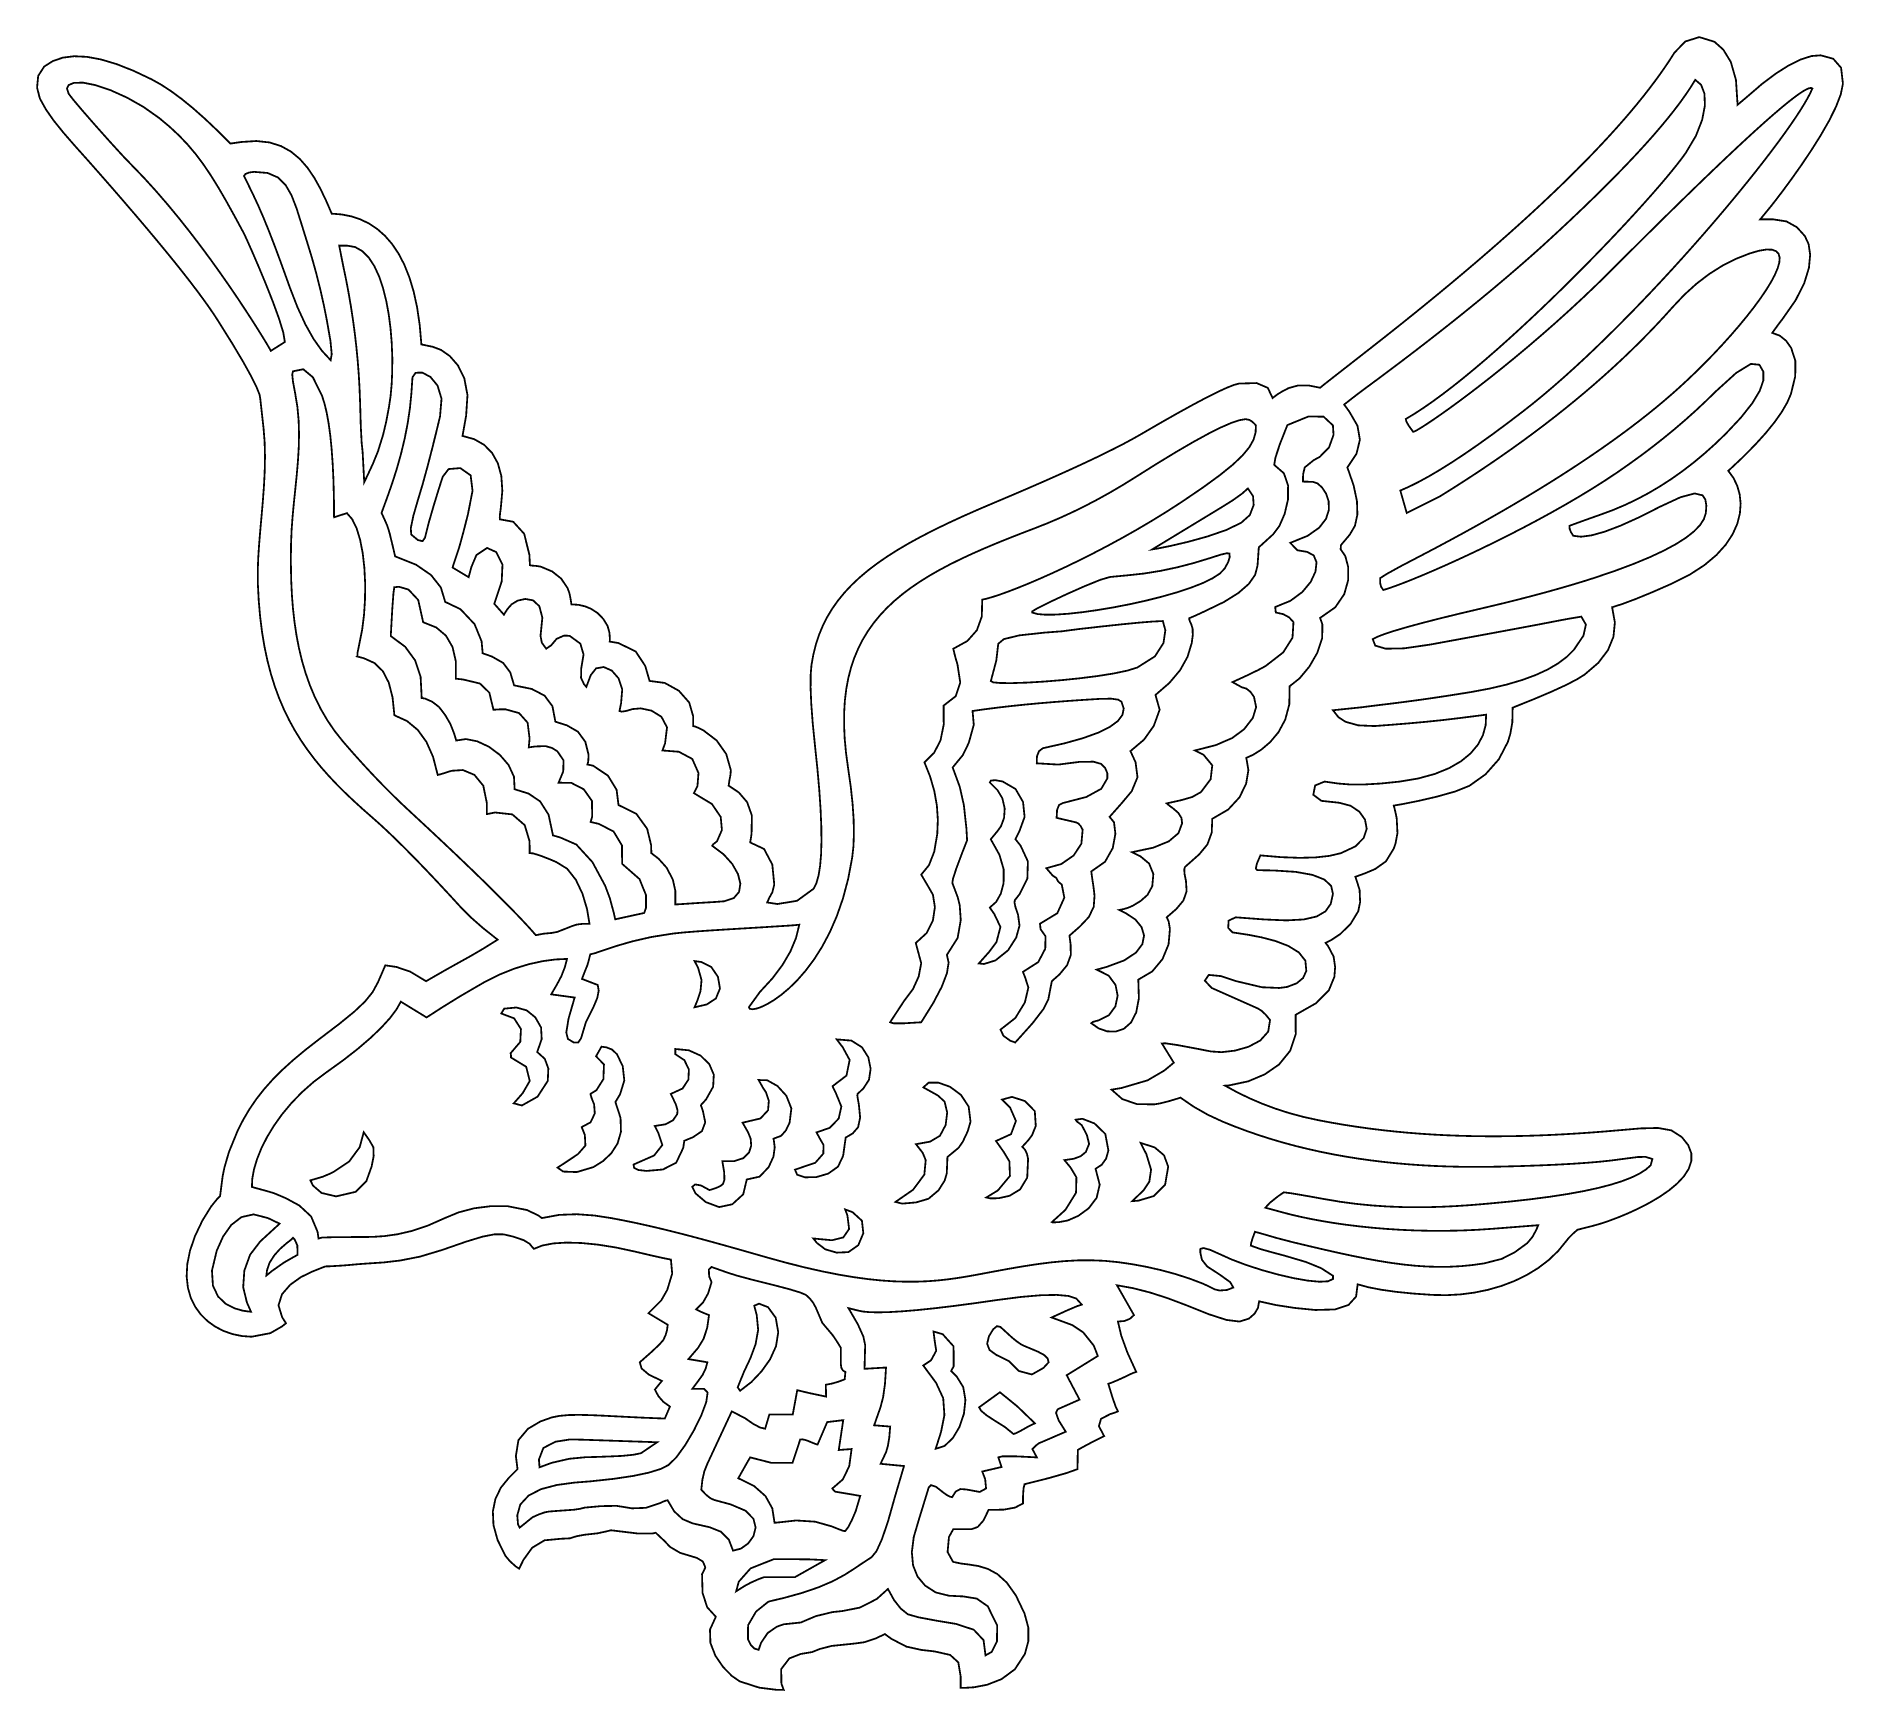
# Model space of a CAD drawing. Extents: x 20.57 to 26.21, y 15.37 to 20.52.
import ezdxf

# ---------------------------------------------------------------- set-up
doc = ezdxf.new("R2010")
doc.units = 0
doc.header["$LTSCALE"] = 0.1
doc.layers.add('FOREGROUND', color=7, linetype='CONTINUOUS')

msp = doc.modelspace()

# ---------------------------------------------------------------- linework, layer by layer
at = {"layer": 'FOREGROUND', "linetype": 'CONTINUOUS', "const_width": 0.005628}
for points in [[(22.798666, 18.009667), (22.802996, 18.036553), (22.803978, 18.093513), (22.789111, 18.135391), (22.763354, 18.165379), (22.731666, 18.186666), (22.733746, 18.20239), (22.737226, 18.220073), (22.738412, 18.234921), (22.724027, 18.285272), (22.694104, 18.327598), (22.652298, 18.359478), (22.640164, 18.365523), (22.627116, 18.371007), (22.621187, 18.37195), (22.621187, 18.40247), (22.608645, 18.445817), (22.576401, 18.482453), (22.532533, 18.506757), (22.485115, 18.513108), (22.471636, 18.559825), (22.441969, 18.604754), (22.388276, 18.631063), (22.360948, 18.635617), (22.361498, 18.644007), (22.360166, 18.663384), (22.354131, 18.684787), (22.340919, 18.70626), (22.323547, 18.724306), (22.302441, 18.738047), (22.28423, 18.74542), (22.263888, 18.750194), (22.241666, 18.751667), (22.238974, 18.769069), (22.235592, 18.785769), (22.229566, 18.802504), (22.209733, 18.831933), (22.181658, 18.854192), (22.145885, 18.869246), (22.132613, 18.87134), (22.118773, 18.87242), (22.112297, 18.873684), (22.110668, 18.906249), (22.094402, 18.971593), (22.060312, 19.009065), (22.018666, 19.016667), (22.018205, 19.021352), (22.019076, 19.03337), (22.021667, 19.052667), (22.026369, 19.105852), (22.023096, 19.152166), (22.01228, 19.191492), (21.994352, 19.223712), (21.969747, 19.248709), (21.938895, 19.266364), (21.902229, 19.276561), (21.913522, 19.339799), (21.917718, 19.403707), (21.907943, 19.455584), (21.888211, 19.496006), (21.862539, 19.52555), (21.834941, 19.544794), (21.809433, 19.554314), (21.774103, 19.561724), (21.768833, 19.622304), (21.760712, 19.6773), (21.749887, 19.726896), (21.736508, 19.771279), (21.720721, 19.810634), (21.702675, 19.845147), (21.682517, 19.875004), (21.660396, 19.900392), (21.636459, 19.921496), (21.610854, 19.938501), (21.58373, 19.951595), (21.555233, 19.960962), (21.525512, 19.966789), (21.494715, 19.969261), (21.477717, 20.008473), (21.459903, 20.045834), (21.440647, 20.080631), (21.419319, 20.112151), (21.395293, 20.139681), (21.367941, 20.162507), (21.336635, 20.179917), (21.300747, 20.191197), (21.25965, 20.195635), (21.212716, 20.192518), (21.178667, 20.187667), (21.138069, 20.228448), (21.099395, 20.265101), (21.062611, 20.297661), (21.027681, 20.326162), (20.99457, 20.35064), (20.963244, 20.37113), (20.933666, 20.387667), (20.876903, 20.414569), (20.824369, 20.43526), (20.776078, 20.449717), (20.732041, 20.457917), (20.69227, 20.459835), (20.656776, 20.455448), (20.625571, 20.444733), (20.598666, 20.427667), (20.579966, 20.398509), (20.576476, 20.362192), (20.585099, 20.328349), (20.603814, 20.294398), (20.628467, 20.259149), (20.658619, 20.221707), (20.693831, 20.181177), (20.733666, 20.136667), (20.774306, 20.090574), (20.813022, 20.046296), (20.84981, 20.003835), (20.884669, 19.963192), (20.917592, 19.92437), (20.948578, 19.887371), (20.977623, 19.852195), (21.004723, 19.818845), (21.029874, 19.787323), (21.053074, 19.757629), (21.074318, 19.729768), (21.093602, 19.703738), (21.110925, 19.679544), (21.12628, 19.657186), (21.139666, 19.636666), (21.183987, 19.565863), (21.218435, 19.507999), (21.243738, 19.462397), (21.260624, 19.428379), (21.269821, 19.405265), (21.272059, 19.392378), (21.282179, 19.301291), (21.285666, 19.256992), (21.286727, 19.211729), (21.28583, 19.165831), (21.283446, 19.11963), (21.280041, 19.073455), (21.276087, 19.027639), (21.27205, 18.982511), (21.268401, 18.938402), (21.265609, 18.895643), (21.264141, 18.854563), (21.264468, 18.815495), (21.267285, 18.762198), (21.271732, 18.711715), (21.277774, 18.663895), (21.285376, 18.61859), (21.294503, 18.575651), (21.305121, 18.534928), (21.317195, 18.496272), (21.33069, 18.459535), (21.345572, 18.424566), (21.361806, 18.391218), (21.379356, 18.359341), (21.398189, 18.328786), (21.41827, 18.299403), (21.439564, 18.271044), (21.462036, 18.243559), (21.485651, 18.2168), (21.510376, 18.190617), (21.536174, 18.164862), (21.563012, 18.139384), (21.590854, 18.114035), (21.619666, 18.088667), (21.642404, 18.068557), (21.667274, 18.045566), (21.694259, 18.019704), (21.723342, 17.990977), (21.754508, 17.959394), (21.78774, 17.924963), (21.823022, 17.887693), (21.860336, 17.847591), (21.899667, 17.804667), (21.928037, 17.77637), (21.965296, 17.74363), (22.011666, 17.706667), (21.968062, 17.679403), (21.928781, 17.656419), (21.891862, 17.635855), (21.848194, 17.611542), (21.788662, 17.577308), (21.739293, 17.606994), (21.696369, 17.621648), (21.661666, 17.626667), (21.638667, 17.573666), (21.622165, 17.543356), (21.598444, 17.513978), (21.564566, 17.481972), (21.517594, 17.443778), (21.454589, 17.395838), (21.412254, 17.362946), (21.374337, 17.331333), (21.340469, 17.30059), (21.310283, 17.270313), (21.283409, 17.240094), (21.259479, 17.209527), (21.238124, 17.178204), (21.218976, 17.14572), (21.201666, 17.111667), (21.174356, 17.044926), (21.160289, 16.996574), (21.154666, 16.968666), (21.146829, 16.907977), (21.138966, 16.900137), (21.118819, 16.875146), (21.09161, 16.831214), (21.068539, 16.782721), (21.053077, 16.737545), (21.044631, 16.695728), (21.042606, 16.657311), (21.046407, 16.622337), (21.055439, 16.590845), (21.069108, 16.562879), (21.086819, 16.538479), (21.107977, 16.517687), (21.131988, 16.500544), (21.158257, 16.487093), (21.18619, 16.477374), (21.215191, 16.471429), (21.244666, 16.469299), (21.303165, 16.480388), (21.339357, 16.501162), (21.35221, 16.511416), (21.340193, 16.529988), (21.328847, 16.567104), (21.339477, 16.60126), (21.365066, 16.631059), (21.398597, 16.655107), (21.433052, 16.672007), (21.474565, 16.688393), (21.490449, 16.68894), (21.530183, 16.691246), (21.580666, 16.695667), (21.613473, 16.698002), (21.656286, 16.700832), (21.708496, 16.706895), (21.769493, 16.718928), (21.838666, 16.739666), (21.913001, 16.765506), (21.965134, 16.781368), (22.00213, 16.78851), (22.031051, 16.788191), (22.058958, 16.781669), (22.092914, 16.770201), (22.111249, 16.759062), (22.120613, 16.747438), (22.124875, 16.743158), (22.150971, 16.753603), (22.184921, 16.760104), (22.225787, 16.762696), (22.272632, 16.761414), (22.324518, 16.756292), (22.380509, 16.747364), (22.439666, 16.734666), (22.493592, 16.721963), (22.531074, 16.713704), (22.551666, 16.709667), (22.555666, 16.666074), (22.540333, 16.615592), (22.521666, 16.582666), (22.481666, 16.542667), (22.541666, 16.506667), (22.539592, 16.49), (22.535074, 16.474), (22.527666, 16.458667), (22.516296, 16.445667), (22.492037, 16.422667), (22.454666, 16.389667), (22.460333, 16.370407), (22.483333, 16.350926), (22.523666, 16.331667), (22.501666, 16.304667), (22.512741, 16.284037), (22.528259, 16.266296), (22.548666, 16.251667), (22.532571, 16.214308), (22.462223, 16.21715), (22.401293, 16.220146), (22.34883, 16.222875), (22.303881, 16.224917), (22.265495, 16.225851), (22.232718, 16.225256), (22.204599, 16.222711), (22.180186, 16.217797), (22.145191, 16.20538), (22.106346, 16.182505), (22.076509, 16.147184), (22.068539, 16.097428), (22.073666, 16.056667), (22.046666, 16.029667), (22.021794, 15.998987), (22.004844, 15.964081), (21.996812, 15.925145), (21.998697, 15.882375), (22.011496, 15.835969), (22.036208, 15.786123), (22.050524, 15.769173), (22.068942, 15.752788), (22.078666, 15.746667), (22.092267, 15.77411), (22.119346, 15.811765), (22.157859, 15.834863), (22.208667, 15.839667), (22.236764, 15.841061), (22.257422, 15.847567), (22.282467, 15.852192), (22.323775, 15.856787), (22.352626, 15.863162), (22.364553, 15.866207), (22.451117, 15.855811), (22.493445, 15.855986), (22.504158, 15.85845), (22.532656, 15.831733), (22.548594, 15.814554), (22.580228, 15.795848), (22.632399, 15.78008), (22.650898, 15.76903), (22.657422, 15.754783), (22.658666, 15.749667), (22.656718, 15.745777), (22.652248, 15.736166), (22.648666, 15.729667), (22.650259, 15.670741), (22.66474, 15.626259), (22.691666, 15.596667), (22.673369, 15.556503), (22.674768, 15.515003), (22.690295, 15.475151), (22.714384, 15.439936), (22.74147, 15.412342), (22.765984, 15.395356), (22.82673, 15.37573), (22.880239, 15.369025), (22.903131, 15.368639), (22.896007, 15.388231), (22.895259, 15.43338), (22.92078, 15.46695), (22.956565, 15.48085), (22.99109, 15.486424), (23.016117, 15.496353), (23.052746, 15.505786), (23.109666, 15.511667), (23.12727, 15.513554), (23.154822, 15.517394), (23.190435, 15.529454), (23.218666, 15.542667), (23.238356, 15.528044), (23.285481, 15.503566), (23.3316, 15.493394), (23.373661, 15.48858), (23.42181, 15.477691), (23.447323, 15.454463), (23.454805, 15.409054), (23.454805, 15.375578), (23.4661, 15.375012), (23.495885, 15.376847), (23.536897, 15.384707), (23.581874, 15.402216), (23.623551, 15.432995), (23.654666, 15.480667), (23.665535, 15.52083), (23.665458, 15.562736), (23.653666, 15.606667), (23.626622, 15.663165), (23.59818, 15.703144), (23.568925, 15.729669), (23.539442, 15.745803), (23.510313, 15.754613), (23.482123, 15.75916), (23.455455, 15.762511), (23.430893, 15.76773), (23.413785, 15.798526), (23.418145, 15.845423), (23.431666, 15.869667), (23.488666, 15.869667), (23.50774, 15.876333), (23.525259, 15.896333), (23.541666, 15.929667), (23.58874, 15.930407), (23.624259, 15.936926), (23.648666, 15.949667), (23.649074, 15.977), (23.650592, 15.997), (23.653666, 16.009667), (23.73, 16.028963), (23.785, 16.044704), (23.818666, 16.056667), (23.819666, 16.116667), (23.836703, 16.126259), (23.863963, 16.140741), (23.901666, 16.159667), (23.885296, 16.190667), (23.892036, 16.213667), (23.921666, 16.228667), (23.929629, 16.230963), (23.93737, 16.233704), (23.944666, 16.236667), (23.937333, 16.252296), (23.927333, 16.281037), (23.914666, 16.322667), (23.926407, 16.326704), (23.945926, 16.334963), (23.973667, 16.347667), (23.982703, 16.352333), (23.991962, 16.356333), (24.001666, 16.359667), (23.974, 16.42037), (23.955, 16.47263), (23.944666, 16.516667), (23.964963, 16.518296), (23.981703, 16.525037), (23.994666, 16.536666), (23.941666, 16.629667), (23.991541, 16.620698), (24.043666, 16.607417), (24.098041, 16.59001), (24.154666, 16.568667), (24.227791, 16.539448), (24.282916, 16.521667), (24.323416, 16.516635), (24.352667, 16.525667), (24.370296, 16.541), (24.381036, 16.559), (24.384666, 16.579667), (24.43737, 16.568), (24.495629, 16.559), (24.559666, 16.552667), (24.620791, 16.554338), (24.663166, 16.568292), (24.686791, 16.594432), (24.691666, 16.632667), (24.724538, 16.623667), (24.764322, 16.615867), (24.81097, 16.609267), (24.864434, 16.603867), (24.924666, 16.599667), (24.96795, 16.598826), (25.011543, 16.601181), (25.054991, 16.606746), (25.097838, 16.615536), (25.139628, 16.627567), (25.179906, 16.642854), (25.218216, 16.661412), (25.254102, 16.683257), (25.28711, 16.708405), (25.316783, 16.736869), (25.342666, 16.768667), (25.350492, 16.778286), (25.36169, 16.789588), (25.376666, 16.802667), (25.427666, 16.815666), (25.44896, 16.821793), (25.474865, 16.830452), (25.504218, 16.841463), (25.535855, 16.854648), (25.56861, 16.869826), (25.601322, 16.886817), (25.632825, 16.905441), (25.661956, 16.92552), (25.68755, 16.946872), (25.708443, 16.969318), (25.723473, 16.992679), (25.731474, 17.016773), (25.731282, 17.041423), (25.721735, 17.066447), (25.701666, 17.091667), (25.669137, 17.112431), (25.627524, 17.119979), (25.572873, 17.118534), (25.501231, 17.112322), (25.459645, 17.108806), (25.418194, 17.105619), (25.376873, 17.10278), (25.335674, 17.100304), (25.294591, 17.098208), (25.253615, 17.096509), (25.21274, 17.095225), (25.171959, 17.094371), (25.131265, 17.093964), (25.09065, 17.094022), (25.050108, 17.094561), (25.009631, 17.095598), (24.969212, 17.09715), (24.928845, 17.099233), (24.888521, 17.101864), (24.848235, 17.10506), (24.807978, 17.108839), (24.767744, 17.113215), (24.727526, 17.118208), (24.687316, 17.123832), (24.647107, 17.130106), (24.606893, 17.137045), (24.566666, 17.144667), (24.521068, 17.154777), (24.477069, 17.16669), (24.434603, 17.180358), (24.393598, 17.195736), (24.353987, 17.212778), (24.315699, 17.231437), (24.278666, 17.251667), (24.291666, 17.252667), (24.35074, 17.265296), (24.402259, 17.287037), (24.446666, 17.317667), (24.481259, 17.360296), (24.49874, 17.412037), (24.498666, 17.472667), (24.562352, 17.508908), (24.60215, 17.54945), (24.61917, 17.591025), (24.621489, 17.621164), (24.616772, 17.65391), (24.599511, 17.686753), (24.591666, 17.696666), (24.608059, 17.704702), (24.637617, 17.724281), (24.669657, 17.755898), (24.69353, 17.795302), (24.699386, 17.824038), (24.697708, 17.862282), (24.684666, 17.902667), (24.71487, 17.913599), (24.74598, 17.926727), (24.779864, 17.950784), (24.804168, 17.99058), (24.809802, 18.00709), (24.815709, 18.03878), (24.813406, 18.084497), (24.810592, 18.098435), (24.80702, 18.113929), (24.804168, 18.124527), (24.830107, 18.128916), (24.879166, 18.138717), (24.938813, 18.152482), (24.996512, 18.168763), (25.039731, 18.186112), (25.089973, 18.221867), (25.131569, 18.268739), (25.159821, 18.323138), (25.167374, 18.348068), (25.173669, 18.383704), (25.174666, 18.429667), (25.239818, 18.455835), (25.294842, 18.479171), (25.33969, 18.499723), (25.374314, 18.517539), (25.398666, 18.532667), (25.441498, 18.569387), (25.471562, 18.608747), (25.48881, 18.650747), (25.493194, 18.695387), (25.484666, 18.742667), (25.516557, 18.752823), (25.558291, 18.768417), (25.609963, 18.789635), (25.671666, 18.816667), (25.726634, 18.844351), (25.772407, 18.874056), (25.809541, 18.905261), (25.838592, 18.937445), (25.860115, 18.970087), (25.874666, 19.002667), (25.8828, 19.034663), (25.885074, 19.065556), (25.882041, 19.094823), (25.874259, 19.121944), (25.862282, 19.146399), (25.846666, 19.167667), (25.891002, 19.209296), (25.929757, 19.24846), (25.962984, 19.285139), (25.990736, 19.319317), (26.013066, 19.350976), (26.030025, 19.380098), (26.041666, 19.406667), (26.055259, 19.462), (26.05574, 19.51), (26.042666, 19.550667), (26.026703, 19.573296), (26.006963, 19.589037), (25.983666, 19.597667), (25.993703, 19.611667), (26.003963, 19.625667), (26.014666, 19.639667), (26.056279, 19.699058), (26.083394, 19.752826), (26.097929, 19.800366), (26.101803, 19.84107), (26.096932, 19.87433), (26.085235, 19.899541), (26.06028, 19.927083), (26.027654, 19.94515), (25.98538, 19.95164), (25.946307, 19.95164), (25.971666, 19.982667), (25.979397, 19.992056), (25.995355, 20.012409), (26.01769, 20.041818), (26.044552, 20.078374), (26.07409, 20.120172), (26.104454, 20.165303), (26.133794, 20.211861), (26.160259, 20.257938), (26.182, 20.301628), (26.197164, 20.341022), (26.203903, 20.374213), (26.198153, 20.423907), (26.173684, 20.451923), (26.134666, 20.462667), (26.105928, 20.460395), (26.072522, 20.449777), (26.035169, 20.431354), (25.994594, 20.405666), (25.951519, 20.373257), (25.906666, 20.334666), (25.875622, 20.308466), (25.870541, 20.38585), (25.854563, 20.441944), (25.831086, 20.480414), (25.803505, 20.504923), (25.756234, 20.51947), (25.712591, 20.505767), (25.678666, 20.470667), (25.664925, 20.449105), (25.650248, 20.427146), (25.634635, 20.404791), (25.618086, 20.38204), (25.600602, 20.358893), (25.582182, 20.33535), (25.562829, 20.311412), (25.542541, 20.287078), (25.521318, 20.262348), (25.499163, 20.237223), (25.476074, 20.211704), (25.452052, 20.185789), (25.427097, 20.15948), (25.40121, 20.132776), (25.374391, 20.105678), (25.346641, 20.078186), (25.317959, 20.050299), (25.288346, 20.022019), (25.257803, 19.993345), (25.226329, 19.964278), (25.193925, 19.934817), (25.160592, 19.904963), (25.12633, 19.874716), (25.091138, 19.844076), (25.055018, 19.813044), (25.017969, 19.781619), (24.979993, 19.749801), (24.941089, 19.717592), (24.901258, 19.68499), (24.860499, 19.651996), (24.818815, 19.618611), (24.776203, 19.584835), (24.732666, 19.550667), (24.665932, 19.498526), (24.617291, 19.460542), (24.586838, 19.43662), (24.574666, 19.426667), (24.53837, 19.433963), (24.505629, 19.433704), (24.476666, 19.425667), (24.45837, 19.416296), (24.441629, 19.406037), (24.426666, 19.394667), (24.411666, 19.426333), (24.376666, 19.441333), (24.321667, 19.439667), (24.306338, 19.43554), (24.284354, 19.426901), (24.255713, 19.413739), (24.220416, 19.396042), (24.178463, 19.373797), (24.129854, 19.346995), (24.074588, 19.315622), (24.012666, 19.279667), (23.989354, 19.26652), (23.963416, 19.252579), (23.934854, 19.237839), (23.903666, 19.222296), (23.869854, 19.205949), (23.833416, 19.188792), (23.794354, 19.170822), (23.752666, 19.152037), (23.708354, 19.132432), (23.661416, 19.112005), (23.611854, 19.090751), (23.559667, 19.068667), (23.509485, 19.047277), (23.46178, 19.026192), (23.416524, 19.00532), (23.373689, 18.98457), (23.333249, 18.963852), (23.295177, 18.943075), (23.259444, 18.922148), (23.226025, 18.900981), (23.194891, 18.879483), (23.166016, 18.857563), (23.139372, 18.835131), (23.114932, 18.812095), (23.092669, 18.788366), (23.072555, 18.763852), (23.054564, 18.738462), (23.038669, 18.712107), (23.024841, 18.684695), (23.013054, 18.656136), (23.003281, 18.626338), (22.995494, 18.595212), (22.989666, 18.562667), (22.987162, 18.532427), (22.986914, 18.492107), (22.989018, 18.441707), (22.99357, 18.381227), (23.000666, 18.310667), (23.008195, 18.238996), (23.013978, 18.173379), (23.018009, 18.11381), (23.020282, 18.060283), (23.020791, 18.012792), (23.01953, 17.971331), (23.016493, 17.935894), (23.011674, 17.906475), (23.005067, 17.883068), (22.996666, 17.865667), (22.944629, 17.827852), (22.883703, 17.817815), (22.851666, 17.822667), (22.85827, 17.837414), (22.867777, 17.854494), (22.873732, 17.878167), (22.867654, 17.940741), (22.84182, 17.989482)], [(21.348666, 19.569333), (21.304951, 19.541659), (21.303269, 19.544906), (21.297966, 19.554089), (21.289225, 19.568733), (21.277234, 19.588362), (21.262176, 19.612501), (21.244237, 19.640674), (21.223603, 19.672405), (21.200458, 19.70722), (21.174988, 19.744642), (21.147377, 19.784197), (21.117811, 19.825408), (21.086476, 19.867801), (21.053556, 19.910899), (21.019236, 19.954227), (20.983702, 19.99731), (20.947139, 20.039673), (20.909732, 20.080839), (20.871666, 20.120333), (20.843989, 20.14911), (20.80472, 20.192041), (20.761006, 20.241027), (20.719995, 20.28797), (20.688833, 20.324772), (20.674666, 20.343333), (20.669742, 20.359151), (20.674569, 20.369828), (20.690965, 20.376776), (20.719579, 20.377571), (20.758913, 20.369684), (20.805662, 20.353901), (20.856521, 20.331004), (20.908187, 20.301779), (20.957356, 20.267011), (20.989734, 20.239924), (21.018975, 20.212642), (21.045752, 20.184505), (21.070736, 20.154856), (21.0946, 20.123036), (21.118018, 20.088387), (21.14166, 20.050251), (21.166201, 20.007969), (21.192312, 19.960882), (21.220666, 19.908333), (21.229078, 19.890485), (21.245026, 19.854802), (21.265825, 19.806696), (21.288791, 19.751583), (21.311243, 19.694876), (21.330494, 19.641989), (21.343864, 19.598337)], [(24.844666, 19.036333), (24.946666, 19.087333), (24.985592, 19.111656), (25.02385, 19.136104), (25.06144, 19.160677), (25.098361, 19.185375), (25.134616, 19.210197), (25.170204, 19.235144), (25.205125, 19.260216), (25.239381, 19.285412), (25.272972, 19.310734), (25.305898, 19.33618), (25.338159, 19.361751), (25.369757, 19.387446), (25.400692, 19.413267), (25.430964, 19.439212), (25.460573, 19.465282), (25.489521, 19.491477), (25.517807, 19.517796), (25.545433, 19.54424), (25.572398, 19.570809), (25.598704, 19.597503), (25.62435, 19.624322), (25.649337, 19.651265), (25.673666, 19.678333), (25.709916, 19.716745), (25.747666, 19.750963), (25.786916, 19.780958), (25.827666, 19.806704), (25.869916, 19.828171), (25.913666, 19.845333), (25.942657, 19.853745), (25.965838, 19.857473), (25.983521, 19.856826), (25.996018, 19.852113), (26.003641, 19.843642), (26.006704, 19.831724), (26.005518, 19.816666), (26.000396, 19.798779), (25.991649, 19.778371), (25.97959, 19.755751), (25.964532, 19.731228), (25.946786, 19.705112), (25.926665, 19.67771), (25.904481, 19.649333), (25.880547, 19.620289), (25.855174, 19.590888), (25.828675, 19.561438), (25.801363, 19.532248), (25.773549, 19.503628), (25.745546, 19.475887), (25.717666, 19.449333), (25.69526, 19.42865), (25.671961, 19.407879), (25.64777, 19.387021), (25.622688, 19.366074), (25.596714, 19.345037), (25.56985, 19.32391), (25.542095, 19.302692), (25.513449, 19.281383), (25.483915, 19.259981), (25.45349, 19.238485), (25.422177, 19.216896), (25.389975, 19.195211), (25.356885, 19.173431), (25.322908, 19.151555), (25.288042, 19.129581), (25.25229, 19.10751), (25.215651, 19.085339), (25.178126, 19.06307), (25.139715, 19.0407), (25.100418, 19.018229), (25.060237, 18.995656), (25.01917, 18.972981), (24.977219, 18.950203), (24.934385, 18.92732), (24.890666, 18.904333), (24.825666, 18.87037), (24.782666, 18.846629), (24.761666, 18.833333), (24.761592, 18.818407), (24.765074, 18.805926), (24.771666, 18.796333), (24.788821, 18.801766), (24.809797, 18.809141), (24.834296, 18.818359), (24.862018, 18.829323), (24.892662, 18.841935), (24.925929, 18.856094), (24.961518, 18.871703), (24.99913, 18.888664), (25.038465, 18.906878), (25.079223, 18.926247), (25.121103, 18.946671), (25.163806, 18.968053), (25.207032, 18.990294), (25.250481, 19.013296), (25.293853, 19.03696), (25.336848, 19.061187), (25.379165, 19.08588), (25.420506, 19.11094), (25.46057, 19.136267), (25.499057, 19.161765), (25.535666, 19.187333), (25.573356, 19.214519), (25.609932, 19.242067), (25.645407, 19.269968), (25.679791, 19.298208), (25.713098, 19.326776), (25.745338, 19.355661), (25.776524, 19.384851), (25.806666, 19.414333), (25.871296, 19.473), (25.917037, 19.501), (25.943667, 19.498333), (25.955754, 19.476926), (25.956037, 19.449741), (25.944541, 19.416833), (25.921296, 19.378259), (25.886328, 19.334074), (25.839666, 19.284333), (25.806442, 19.25225), (25.772768, 19.221997), (25.738638, 19.193569), (25.704048, 19.166963), (25.668994, 19.142173), (25.633471, 19.119196), (25.597475, 19.098026), (25.561001, 19.078659), (25.524044, 19.061091), (25.486601, 19.045317), (25.448666, 19.031333), (25.397963, 19.01337), (25.365703, 19.001629), (25.351666, 18.996333), (25.352333, 18.986963), (25.356333, 18.976704), (25.363666, 18.965333), (25.387907, 18.962421), (25.420592, 18.966704), (25.461666, 18.978208), (25.511074, 18.996963), (25.568759, 19.022995), (25.634666, 19.056333), (25.698, 19.085629), (25.742, 19.09737), (25.766666, 19.091333), (25.775037, 19.078407), (25.778296, 19.059926), (25.776666, 19.036333), (25.770787, 19.017583), (25.758554, 18.998533), (25.739973, 18.979183), (25.71505, 18.959533), (25.683791, 18.939583), (25.646202, 18.919333), (25.602289, 18.898783), (25.552058, 18.877933), (25.495515, 18.856783), (25.432667, 18.835333), (25.39704, 18.823991), (25.359151, 18.812474), (25.318989, 18.800792), (25.276541, 18.788958), (25.231797, 18.776984), (25.184744, 18.76488), (25.135371, 18.752659), (25.083666, 18.740333), (25.011625, 18.723368), (24.947776, 18.707739), (24.892153, 18.69347), (24.844791, 18.680583), (24.805727, 18.669103), (24.774994, 18.659052), (24.752629, 18.650454), (24.738666, 18.643333), (24.746526, 18.623099), (24.779041, 18.613458), (24.836119, 18.614505), (24.917666, 18.626333), (24.965857, 18.635202), (25.017512, 18.644715), (25.070551, 18.654499), (25.122892, 18.664177), (25.172455, 18.673375), (25.217159, 18.681717), (25.254923, 18.688828), (25.283666, 18.694333), (25.319333, 18.701259), (25.354333, 18.707741), (25.388666, 18.713333), (25.402925, 18.688629), (25.395407, 18.65437), (25.365666, 18.610333), (25.343629, 18.588255), (25.316494, 18.567771), (25.284227, 18.54888), (25.246791, 18.531583), (25.204153, 18.51588), (25.156276, 18.501771), (25.103125, 18.489255), (25.044666, 18.478333), (24.980597, 18.468101), (24.924897, 18.459704), (24.876453, 18.452838), (24.834152, 18.447203), (24.796878, 18.442495), (24.76352, 18.438412), (24.732962, 18.434652), (24.704093, 18.430912), (24.614795, 18.421674), (24.63173, 18.400119), (24.653879, 18.385669), (24.693489, 18.374625), (24.744123, 18.372406), (24.796864, 18.3764), (24.849584, 18.380685), (24.90226, 18.385436), (24.954872, 18.390829), (25.007398, 18.39704), (25.092078, 18.407817), (25.090575, 18.375087), (25.082045, 18.343828), (25.066452, 18.314433), (25.043763, 18.287297), (25.013943, 18.262816), (24.976958, 18.241385), (24.932773, 18.223397), (24.881354, 18.209248), (24.822666, 18.199333), (24.763979, 18.193333), (24.712416, 18.190333), (24.667979, 18.190333), (24.630666, 18.193333), (24.588666, 18.199333), (24.559122, 18.187288), (24.553509, 18.158173), (24.578666, 18.139333), (24.634666, 18.133333), (24.669736, 18.123954), (24.697144, 18.105444), (24.714617, 18.080671), (24.719879, 18.052505), (24.710658, 18.023814), (24.684678, 17.997467), (24.639666, 17.976333), (24.604154, 17.967925), (24.56125, 17.963069), (24.511002, 17.961717), (24.453458, 17.963821), (24.388666, 17.969333), (24.377629, 17.94363), (24.37437, 17.92837), (24.378666, 17.923333), (24.430666, 17.922333), (24.49857, 17.918005), (24.551018, 17.908589), (24.587914, 17.894037), (24.609162, 17.874301), (24.614666, 17.849333), (24.607855, 17.818326), (24.591426, 17.795008), (24.563882, 17.778938), (24.523729, 17.769672), (24.46947, 17.766767), (24.39961, 17.76978), (24.311666, 17.776333), (24.289639, 17.766039), (24.28824, 17.743598), (24.301666, 17.729333), (24.320988, 17.726481), (24.35308, 17.721523), (24.392905, 17.713775), (24.435423, 17.702557), (24.475597, 17.687186), (24.508388, 17.66698), (24.528757, 17.641256), (24.531666, 17.609333), (24.521666, 17.587259), (24.501666, 17.57074), (24.471666, 17.559333), (24.447375, 17.556162), (24.393448, 17.558448), (24.311308, 17.577893), (24.265459, 17.593176), (24.227737, 17.596908), (24.215495, 17.578993), (24.236667, 17.556333), (24.380666, 17.492333), (24.392296, 17.485), (24.405037, 17.473), (24.418666, 17.456333), (24.412953, 17.420185), (24.388296, 17.392481), (24.351416, 17.372833), (24.309037, 17.360852), (24.267879, 17.356148), (24.234666, 17.358333), (24.188666, 17.367333), (24.12937, 17.37837), (24.093629, 17.38363), (24.081666, 17.383333), (24.118666, 17.323333), (24.089274, 17.298935), (24.037032, 17.268351), (23.955836, 17.244496), (23.924666, 17.239333), (23.958204, 17.209978), (24.003298, 17.194401), (24.057666, 17.193333), (24.076237, 17.196573), (24.10373, 17.203453), (24.139666, 17.214333), (24.181, 17.186), (24.225, 17.161), (24.271666, 17.139333), (24.308828, 17.124399), (24.346268, 17.11043), (24.38397, 17.097404), (24.42192, 17.085299), (24.460103, 17.074092), (24.498505, 17.063762), (24.537111, 17.054285), (24.575905, 17.045639), (24.614875, 17.037801), (24.654004, 17.030751), (24.693278, 17.024464), (24.732682, 17.018919), (24.772203, 17.014093), (24.811824, 17.009964), (24.851531, 17.00651), (24.89131, 17.003707), (24.931146, 17.001535), (24.971025, 16.999969), (25.01093, 16.998989), (25.050849, 16.998571), (25.090766, 16.998693), (25.130666, 16.999333), (25.195352, 17.001019), (25.25515, 17.003067), (25.310051, 17.005468), (25.360041, 17.008208), (25.40511, 17.011277), (25.445244, 17.014661), (25.480434, 17.018351), (25.510666, 17.022333), (25.564666, 17.029333), (25.588917, 17.029887), (25.610118, 17.023116), (25.604666, 17.003333), (25.58925, 16.989915), (25.569, 16.977157), (25.543916, 16.965052), (25.514, 16.953592), (25.47925, 16.942772), (25.439666, 16.932583), (25.39525, 16.923019), (25.346, 16.914074), (25.291916, 16.905739), (25.233, 16.898009), (25.16925, 16.890876), (25.100666, 16.884333), (25.068848, 16.881565), (25.034501, 16.878886), (24.997788, 16.876485), (24.95887, 16.874547), (24.917911, 16.873262), (24.875072, 16.872818), (24.830516, 16.8734), (24.784404, 16.875199), (24.7369, 16.8784), (24.688164, 16.883193), (24.63836, 16.889764), (24.58765, 16.898301), (24.535442, 16.907766), (24.485556, 16.91622), (24.461666, 16.919333), (24.444953, 16.908028), (24.418105, 16.886748), (24.404059, 16.871444), (24.458602, 16.856568), (24.486128, 16.849466), (24.516036, 16.842546), (24.548196, 16.835883), (24.582475, 16.829549), (24.618744, 16.823617), (24.656871, 16.818159), (24.696725, 16.813248), (24.738176, 16.808956), (24.781091, 16.805358), (24.825341, 16.802524), (24.870794, 16.800529), (24.917319, 16.799444), (24.964786, 16.799342), (25.013062, 16.800297), (25.062018, 16.80238), (25.111522, 16.805665), (25.25444, 16.816901), (25.24842, 16.802623), (25.23611, 16.77991), (25.220129, 16.760944), (25.18157, 16.73282), (25.140855, 16.71198), (25.085851, 16.697897), (25.049921, 16.692786), (25.01438, 16.689311), (24.97901, 16.687409), (24.943592, 16.687017), (24.907911, 16.68807), (24.871746, 16.690505), (24.834882, 16.694259), (24.797099, 16.699268), (24.758181, 16.705469), (24.71791, 16.712798), (24.676067, 16.721191), (24.632434, 16.730585), (24.586795, 16.740917), (24.538932, 16.752123), (24.488625, 16.764139), (24.437192, 16.777597), (24.396433, 16.789542), (24.371666, 16.796333), (24.36474, 16.777629), (24.360259, 16.76337), (24.358666, 16.753333), (24.389497, 16.742278), (24.42744, 16.731667), (24.462666, 16.722333), (24.529968, 16.702408), (24.57754, 16.683204), (24.614666, 16.659333), (24.614666, 16.649333), (24.59986, 16.642131), (24.572584, 16.640683), (24.535555, 16.644222), (24.491489, 16.651983), (24.443103, 16.663201), (24.393111, 16.677111), (24.34423, 16.692946), (24.299177, 16.709942), (24.260666, 16.727333), (24.23137, 16.74037), (24.211629, 16.74563), (24.201666, 16.743333), (24.201333, 16.731741), (24.206333, 16.709259), (24.222666, 16.688333), (24.259666, 16.664333), (24.26874, 16.658074), (24.280259, 16.649593), (24.294666, 16.639333), (24.304181, 16.622566), (24.284486, 16.61506), (24.261666, 16.613333), (24.246628, 16.616783), (24.230256, 16.6249), (24.210666, 16.634333), (24.16691, 16.650879), (24.122039, 16.665217), (24.076733, 16.677412), (24.031671, 16.687526), (23.98753, 16.695624), (23.944991, 16.701768), (23.902868, 16.705857), (23.861277, 16.707624), (23.819821, 16.707263), (23.778102, 16.70497), (23.735724, 16.700939), (23.692288, 16.695365), (23.647398, 16.688443), (23.600657, 16.680367), (23.551666, 16.671333), (23.524276, 16.666155), (23.4969, 16.661061), (23.469278, 16.656206), (23.441149, 16.651745), (23.412251, 16.647832), (23.382322, 16.644622), (23.351102, 16.642271), (23.318328, 16.640932), (23.28374, 16.640762), (23.247076, 16.641914), (23.208075, 16.644544), (23.166475, 16.648806), (23.122015, 16.654856), (23.074434, 16.662848), (23.02347, 16.672936), (22.968861, 16.685277), (22.910347, 16.700024), (22.847666, 16.717333), (22.800929, 16.73073), (22.755979, 16.74351), (22.712641, 16.75568), (22.670735, 16.767247), (22.630086, 16.778221), (22.590515, 16.788607), (22.551845, 16.798415), (22.513899, 16.807651), (22.476499, 16.816324), (22.439468, 16.824441), (22.402629, 16.832009), (22.365804, 16.839038), (22.313298, 16.84707), (22.258831, 16.851095), (22.203765, 16.849091), (22.149459, 16.839038), (22.138052, 16.847487), (22.103153, 16.864132), (22.043745, 16.875915), (21.989662, 16.876105), (21.938171, 16.869528), (21.890297, 16.856925), (21.847068, 16.839038), (21.793531, 16.81532), (21.744363, 16.798976), (21.699564, 16.788641), (21.659134, 16.782949), (21.623075, 16.780536), (21.591388, 16.780034), (21.507712, 16.779732), (21.464682, 16.778391), (21.453534, 16.775364), (21.450531, 16.796546), (21.430483, 16.844174), (21.393646, 16.878272), (21.351524, 16.901135), (21.314781, 16.916673), (21.292612, 16.923226), (21.245912, 16.936025), (21.247176, 16.96226), (21.252573, 16.991491), (21.262056, 17.023139), (21.275575, 17.056627), (21.293084, 17.091378), (21.314534, 17.126814), (21.339878, 17.162359), (21.369067, 17.197434), (21.402053, 17.231462), (21.438789, 17.263866), (21.479227, 17.294068), (21.530744, 17.331148), (21.576334, 17.366775), (21.615847, 17.400673), (21.649129, 17.432566), (21.67603, 17.462178), (21.696396, 17.489234), (21.710076, 17.513456), (21.7903, 17.464339), (21.803289, 17.47273), (21.839428, 17.496084), (21.895595, 17.530814), (21.968666, 17.573333), (22.01654, 17.59753), (22.06351, 17.616374), (22.108854, 17.63029), (22.151851, 17.639703), (22.191779, 17.645039), (22.227915, 17.646723), (22.221147, 17.620807), (22.210101, 17.592582), (22.196666, 17.567333), (22.178666, 17.536333), (22.251666, 17.526333), (22.232666, 17.460666), (22.225666, 17.417666), (22.230666, 17.397333), (22.249296, 17.386074), (22.263037, 17.386592), (22.271667, 17.399333), (22.286666, 17.449333), (22.309666, 17.495333), (22.32205, 17.524437), (22.326692, 17.547842), (22.323529, 17.565516), (22.274666, 17.584333), (22.277037, 17.590963), (22.282296, 17.604704), (22.290667, 17.625333), (22.294076, 17.636135), (22.297647, 17.650196), (22.300391, 17.660999), (22.316037, 17.664925), (22.343527, 17.674336), (22.382187, 17.687179), (22.431343, 17.701404), (22.490321, 17.714957), (22.558447, 17.725787), (22.591139, 17.729156), (22.631389, 17.732404), (22.677902, 17.735603), (22.729382, 17.738824), (22.784533, 17.742138), (22.84206, 17.745618), (22.900666, 17.749333), (22.917666, 17.75037), (22.934666, 17.751629), (22.951667, 17.753333), (22.941466, 17.711813), (22.924066, 17.670053), (22.899466, 17.628053), (22.867666, 17.585813), (22.828666, 17.543333), (22.794666, 17.496333), (22.797291, 17.491494), (22.80479, 17.489803), (22.816594, 17.491437), (22.832137, 17.496574), (22.850854, 17.505394), (22.872177, 17.518074), (22.895539, 17.534793), (22.920374, 17.555728), (22.946115, 17.581059), (22.972195, 17.610964), (22.998049, 17.64562), (23.023108, 17.685207), (23.046808, 17.729902), (23.06858, 17.779884), (23.087858, 17.835331), (23.104076, 17.896421), (23.116666, 17.963333), (23.120495, 17.998236), (23.121963, 18.037889), (23.121041, 18.082208), (23.117703, 18.131111), (23.111921, 18.184514), (23.103666, 18.242333), (23.097336, 18.288568), (23.093217, 18.332569), (23.091273, 18.374422), (23.091469, 18.414214), (23.093768, 18.45203), (23.098135, 18.487955), (23.104534, 18.522075), (23.112929, 18.554476), (23.123284, 18.585243), (23.135563, 18.614462), (23.149731, 18.642218), (23.16575, 18.668597), (23.183586, 18.693685), (23.203202, 18.717567), (23.224562, 18.74033), (23.247631, 18.762057), (23.272373, 18.782836), (23.298752, 18.802752), (23.326731, 18.82189), (23.356275, 18.840336), (23.387348, 18.858175), (23.419915, 18.875494), (23.453938, 18.892377), (23.489382, 18.908911), (23.526212, 18.925181), (23.564392, 18.941273), (23.603884, 18.957271), (23.644654, 18.973263), (23.686666, 18.989333), (23.725381, 19.004614), (23.76426, 19.021208), (23.80328, 19.039114), (23.842416, 19.058333), (23.881647, 19.078864), (23.920948, 19.100708), (23.960295, 19.123864), (23.999666, 19.148333), (24.066293, 19.190256), (24.126163, 19.226682), (24.179259, 19.257592), (24.225565, 19.282972), (24.265064, 19.302805), (24.29774, 19.317074), (24.323577, 19.325762), (24.342558, 19.328854), (24.354666, 19.326333), (24.362074, 19.321703), (24.368592, 19.315963), (24.374666, 19.309333), (24.373598, 19.287169), (24.367244, 19.264958), (24.354258, 19.241622), (24.333291, 19.216083), (24.302996, 19.187263), (24.262026, 19.154083), (24.209032, 19.115466), (24.142666, 19.070333), (24.096504, 19.040531), (24.049988, 19.011878), (24.003431, 18.98444), (23.957144, 18.958287), (23.911438, 18.933488), (23.866625, 18.91011), (23.823016, 18.888222), (23.780922, 18.867892), (23.740656, 18.849189), (23.702528, 18.832181), (23.66685, 18.816937), (23.633933, 18.803524), (23.604088, 18.792012), (23.577628, 18.782468), (23.554864, 18.774962), (23.536106, 18.769561), (23.521666, 18.766333), (23.520541, 18.714021), (23.505166, 18.671083), (23.475541, 18.637521), (23.431666, 18.613333), (23.435037, 18.59863), (23.439296, 18.58237), (23.444666, 18.564333), (23.453296, 18.508037), (23.439037, 18.465296), (23.401666, 18.436333), (23.401854, 18.377458), (23.391916, 18.328333), (23.371854, 18.288958), (23.341666, 18.259333), (23.359554, 18.214445), (23.37245, 18.169749), (23.380402, 18.125197), (23.383458, 18.080741), (23.381666, 18.036333), (23.372259, 17.980963), (23.35574, 17.938703), (23.331666, 17.909333), (23.350666, 17.877333), (23.368138, 17.846797), (23.374282, 17.808005), (23.36809, 17.766381), (23.348554, 17.727349), (23.314666, 17.696333), (23.331666, 17.633333), (23.323703, 17.591666), (23.305963, 17.552666), (23.278666, 17.516333), (23.234666, 17.449333), (23.245592, 17.446), (23.278074, 17.446), (23.331666, 17.449333), (23.368978, 17.509093), (23.395682, 17.559973), (23.41173, 17.601973), (23.417074, 17.635093), (23.411666, 17.659333), (23.445104, 17.711911), (23.454916, 17.767958), (23.451604, 17.814442), (23.445666, 17.838333), (23.428666, 17.883333), (23.430703, 17.896629), (23.440963, 17.92837), (23.459666, 17.978333), (23.474666, 18.016333), (23.472481, 18.053407), (23.464518, 18.126259), (23.451666, 18.183333), (23.429666, 18.243333), (23.461666, 18.282333), (23.479889, 18.320074), (23.495444, 18.376259), (23.491667, 18.419333), (23.530108, 18.424817), (23.570089, 18.429948), (23.611592, 18.434741), (23.654602, 18.439212), (23.699101, 18.44338), (23.745074, 18.447259), (23.792503, 18.450867), (23.841373, 18.454219), (23.891666, 18.457333), (23.924037, 18.457666), (23.945296, 18.454666), (23.955666, 18.448333), (23.962653, 18.427378), (23.958869, 18.407255), (23.944328, 18.387952), (23.919041, 18.369458), (23.88302, 18.351761), (23.836276, 18.334849), (23.778821, 18.31871), (23.710666, 18.303333), (23.698629, 18.294037), (23.69237, 18.278296), (23.691666, 18.256333), (23.758666, 18.252333), (23.823629, 18.260629), (23.86837, 18.26137), (23.892666, 18.254333), (23.904926, 18.241333), (23.911407, 18.226333), (23.911666, 18.209333), (23.89274, 18.176926), (23.846259, 18.151407), (23.772666, 18.132333), (23.761296, 18.126629), (23.755037, 18.11137), (23.753666, 18.086333), (23.813666, 18.072333), (23.821333, 18.068592), (23.828333, 18.061074), (23.834666, 18.049333), (23.830791, 18.005833), (23.806666, 17.969083), (23.768291, 17.942458), (23.721666, 17.929333), (23.741451, 17.906342), (23.752322, 17.899302), (23.758796, 17.887372), (23.769666, 17.878333), (23.777592, 17.837592), (23.75574, 17.789074), (23.701666, 17.756333), (23.703666, 17.739333), (23.718979, 17.717286), (23.718166, 17.678458), (23.696354, 17.636818), (23.648666, 17.606333), (23.655666, 17.588333), (23.665573, 17.557677), (23.654666, 17.511083), (23.62501, 17.462614), (23.578666, 17.426333), (23.587926, 17.407074), (23.609407, 17.391592), (23.624666, 17.386333), (23.678703, 17.446407), (23.712963, 17.490926), (23.727666, 17.520333), (23.738666, 17.577333), (23.762674, 17.598614), (23.786211, 17.627134), (23.797851, 17.658948), (23.797161, 17.691463), (23.793666, 17.719333), (23.825666, 17.747333), (23.854037, 17.777333), (23.869296, 17.809333), (23.871666, 17.843333), (23.870296, 17.856629), (23.868037, 17.87437), (23.864666, 17.896333), (23.861666, 17.919333), (23.904554, 17.949493), (23.92853, 17.992133), (23.936762, 18.036693), (23.932418, 18.072613), (23.918666, 18.089333), (23.956666, 18.132333), (23.987656, 18.16946), (24.005608, 18.212827), (23.999666, 18.259333), (23.983666, 18.294333), (24.025926, 18.33), (24.056407, 18.373), (24.074666, 18.423333), (24.061666, 18.469333), (24.105198, 18.507021), (24.138416, 18.546583), (24.16151, 18.588021), (24.174666, 18.631333), (24.177925, 18.655778), (24.177407, 18.675555), (24.172666, 18.691333), (24.169333, 18.69774), (24.167333, 18.703259), (24.166666, 18.708333), (24.183666, 18.715629), (24.200666, 18.72337), (24.217666, 18.731333), (24.275026, 18.759053), (24.319906, 18.787013), (24.352306, 18.815213), (24.372226, 18.843653), (24.379666, 18.872333), (24.383666, 18.929333), (24.428666, 18.970333), (24.447638, 18.995639), (24.464111, 19.033444), (24.474416, 19.077583), (24.474888, 19.121889), (24.461861, 19.160194), (24.431666, 19.186333), (24.435629, 19.209592), (24.44937, 19.251074), (24.472666, 19.310333), (24.537926, 19.336963), (24.585407, 19.336703), (24.614666, 19.309333), (24.616481, 19.279703), (24.602518, 19.240963), (24.573666, 19.211333), (24.554662, 19.201036), (24.526819, 19.178411), (24.521686, 19.157281), (24.5213, 19.134312), (24.552666, 19.133333), (24.566264, 19.128727), (24.580636, 19.116038), (24.593148, 19.096963), (24.601166, 19.073196), (24.602056, 19.046433), (24.593185, 19.01837), (24.571919, 18.990702), (24.535624, 18.965124), (24.481666, 18.943333), (24.481666, 18.943333), (24.503666, 18.920333), (24.533666, 18.915333), (24.554789, 18.904389), (24.563544, 18.882633), (24.560299, 18.853829), (24.545422, 18.821735), (24.519279, 18.790115), (24.482238, 18.762727), (24.434667, 18.743333), (24.436666, 18.726333), (24.460037, 18.721), (24.478296, 18.711), (24.491666, 18.696333), (24.488666, 18.647703), (24.459666, 18.601963), (24.404666, 18.559333), (24.38174, 18.547037), (24.347259, 18.530296), (24.301666, 18.509333), (24.330666, 18.493333), (24.344963, 18.489111), (24.357703, 18.478889), (24.368666, 18.463333), (24.375296, 18.43137), (24.365037, 18.397629), (24.337666, 18.362333), (24.300666, 18.335), (24.249666, 18.313), (24.184666, 18.296333), (24.211508, 18.28278), (24.238664, 18.250004), (24.233565, 18.206852), (24.203564, 18.166806), (24.176294, 18.151387), (24.141936, 18.141419), (24.096666, 18.131333), (24.102666, 18.12637), (24.108666, 18.121629), (24.114666, 18.117333), (24.132666, 18.102), (24.142666, 18.086), (24.144666, 18.069333), (24.133088, 18.038396), (24.103041, 18.013083), (24.054807, 17.993396), (23.988666, 17.979333), (24.014512, 17.966633), (24.041927, 17.943768), (24.055043, 17.911254), (24.051666, 17.873333), (24.036897, 17.846315), (24.015337, 17.827213), (23.990666, 17.812333), (23.976666, 17.806296), (23.962666, 17.802037), (23.948666, 17.799333), (23.970029, 17.7887), (23.998987, 17.769474), (24.018233, 17.745986), (24.026077, 17.719873), (24.02083, 17.692771), (24.000804, 17.666316), (23.96431, 17.642143), (23.909659, 17.621889), (23.878666, 17.613333), (23.915625, 17.594838), (23.937057, 17.565965), (23.943799, 17.532134), (23.936687, 17.498763), (23.916555, 17.471271), (23.88424, 17.455078), (23.876795, 17.453386), (23.866389, 17.450221), (23.861666, 17.446333), (23.884859, 17.430063), (23.910993, 17.421011), (23.9379, 17.420319), (23.963412, 17.429128), (23.985361, 17.448577), (24.00158, 17.479807), (24.009902, 17.523958), (24.008157, 17.582172), (24.051639, 17.607737), (24.083568, 17.646202), (24.102416, 17.691972), (24.106655, 17.739451), (24.102733, 17.763218), (24.098257, 17.77354), (24.096666, 17.776333), (24.126667, 17.802333), (24.148666, 17.828666), (24.158666, 17.857666), (24.156666, 17.889333), (24.152333, 17.911407), (24.151333, 17.925926), (24.153666, 17.933333), (24.197666, 17.972333), (24.223407, 18.003333), (24.236925, 18.040333), (24.238666, 18.083333), (24.288282, 18.112213), (24.323354, 18.150213), (24.344218, 18.192773), (24.35121, 18.235333), (24.344666, 18.273333), (24.365474, 18.282642), (24.391372, 18.298826), (24.419002, 18.322269), (24.445005, 18.353356), (24.466022, 18.392473), (24.478695, 18.440004), (24.479666, 18.496333), (24.510818, 18.521205), (24.541202, 18.557789), (24.56621, 18.601237), (24.581234, 18.646701), (24.581666, 18.689333), (24.574666, 18.709333), (24.621907, 18.742477), (24.649925, 18.783481), (24.662166, 18.827208), (24.662074, 18.868518), (24.653092, 18.902273), (24.638666, 18.923333), (24.639666, 18.936333), (24.666666, 18.968333), (24.683218, 18.996413), (24.690842, 19.031453), (24.68949, 19.073453), (24.679114, 19.122413), (24.659666, 19.178333), (24.688166, 19.221271), (24.698666, 19.264583), (24.691166, 19.308271), (24.665666, 19.352333), (24.660407, 19.359592), (24.654925, 19.367074), (24.649666, 19.374333), (24.67774, 19.39637), (24.704259, 19.416629), (24.729666, 19.435333), (24.767088, 19.463091), (24.803825, 19.4906), (24.839877, 19.517859), (24.875244, 19.544869), (24.909926, 19.571631), (24.943922, 19.598143), (24.977234, 19.624406), (25.00986, 19.65042), (25.041801, 19.676184), (25.073057, 19.7017), (25.103628, 19.726966), (25.133514, 19.751984), (25.162715, 19.776752), (25.19123, 19.801271), (25.219061, 19.825541), (25.246206, 19.849561), (25.272666, 19.873333), (25.314822, 19.912146), (25.355171, 19.94988), (25.393715, 19.986534), (25.430452, 20.022108), (25.465383, 20.056603), (25.498507, 20.090018), (25.529826, 20.122354), (25.559338, 20.15361), (25.587044, 20.183787), (25.612943, 20.212883), (25.637037, 20.240901), (25.659324, 20.267839), (25.679805, 20.293697), (25.69848, 20.318475), (25.715348, 20.342174), (25.73041, 20.364794), (25.743666, 20.386333), (25.762004, 20.370699), (25.77237, 20.343259), (25.773791, 20.306208), (25.765296, 20.261741), (25.745912, 20.212051), (25.714666, 20.159333), (25.70248, 20.142534), (25.687814, 20.123446), (25.670809, 20.102235), (25.651607, 20.079065), (25.630347, 20.054102), (25.60717, 20.027509), (25.582218, 19.999453), (25.55563, 19.970097), (25.527547, 19.939607), (25.498111, 19.908148), (25.467461, 19.875884), (25.435738, 19.842981), (25.403084, 19.809603), (25.369638, 19.775916), (25.335541, 19.742083), (25.300935, 19.708271), (25.265959, 19.674643), (25.230754, 19.641365), (25.195462, 19.608602), (25.160222, 19.576518), (25.125175, 19.545279), (25.090463, 19.515049), (25.056225, 19.485994), (25.022602, 19.458277), (24.989736, 19.432065), (24.957766, 19.407521), (24.926833, 19.384811), (24.897079, 19.3641), (24.868643, 19.345552), (24.841666, 19.329333), (24.843629, 19.320963), (24.85137, 19.307703), (24.864666, 19.289333), (24.86909, 19.290764), (24.877703, 19.29529), (24.890272, 19.302812), (24.906562, 19.313229), (24.926338, 19.326443), (24.949365, 19.342352), (24.975409, 19.360858), (25.004234, 19.381861), (25.035607, 19.405261), (25.069291, 19.430958), (25.105054, 19.458853), (25.142658, 19.488845), (25.181871, 19.520835), (25.222457, 19.554724), (25.264182, 19.590411), (25.30681, 19.627797), (25.350108, 19.666782), (25.393839, 19.707266), (25.437771, 19.74915), (25.481666, 19.792333), (25.535028, 19.845701), (25.586022, 19.89644), (25.634648, 19.944552), (25.680906, 19.990036), (25.724796, 20.032891), (25.766319, 20.073118), (25.805474, 20.110717), (25.842261, 20.145688), (25.876681, 20.178031), (25.908732, 20.207746), (25.938416, 20.234833), (25.965732, 20.259292), (25.990681, 20.281122), (26.013261, 20.300325), (26.033474, 20.316899), (26.051319, 20.330845), (26.066796, 20.342164), (26.079906, 20.350854), (26.090648, 20.356916), (26.099022, 20.36035), (26.105028, 20.361155), (26.108666, 20.359333), (26.102356, 20.345404), (26.093896, 20.329281), (26.083371, 20.311081), (26.070868, 20.29092), (26.056474, 20.268915), (26.040275, 20.245182), (26.022357, 20.219837), (26.002807, 20.192996), (25.981712, 20.164777), (25.959157, 20.135295), (25.935229, 20.104666), (25.910014, 20.073007), (25.883599, 20.040435), (25.856071, 20.007065), (25.827515, 19.973014), (25.798018, 19.938398), (25.767666, 19.903333), (25.736546, 19.867936), (25.704745, 19.832324), (25.672348, 19.796612), (25.639442, 19.760916), (25.606114, 19.725354), (25.57245, 19.690041), (25.538535, 19.655095), (25.504458, 19.62063), (25.470303, 19.586763), (25.436158, 19.553611), (25.402109, 19.521291), (25.368242, 19.489917), (25.334644, 19.459608), (25.301401, 19.430478), (25.268599, 19.402645), (25.236326, 19.376224), (25.204666, 19.351333), (25.156064, 19.314341), (25.10985, 19.280157), (25.066012, 19.248769), (25.024538, 19.220165), (24.985416, 19.194333), (24.948634, 19.171261), (24.91418, 19.150937), (24.882042, 19.133349), (24.852208, 19.118485), (24.824666, 19.106333)], [(21.221333, 20.086666), (21.225846, 20.092976), (21.237367, 20.097479), (21.252867, 20.099537), (21.294934, 20.095991), (21.326755, 20.08218), (21.350765, 20.058776), (21.369395, 20.026451), (21.385077, 19.985876), (21.400246, 19.937724), (21.417333, 19.882666), (21.432709, 19.83261), (21.446501, 19.783178), (21.458805, 19.734274), (21.469717, 19.685802), (21.479333, 19.637666), (21.490666, 19.573037), (21.494666, 19.531296), (21.491333, 19.512666), (21.464205, 19.541834), (21.437989, 19.57897), (21.412637, 19.624122), (21.388101, 19.677338), (21.364333, 19.738666), (21.348848, 19.781852), (21.332949, 19.825635), (21.316638, 19.869448), (21.299919, 19.912724), (21.282793, 19.954897), (21.265264, 19.9954), (21.247333, 20.033666)], [(21.518, 19.869666), (21.542, 19.869666), (21.567541, 19.865186), (21.590236, 19.852388), (21.610186, 19.832235), (21.627495, 19.80569), (21.642266, 19.773715), (21.654603, 19.737274), (21.664608, 19.69733), (21.672386, 19.654845), (21.67804, 19.610783), (21.681672, 19.566105), (21.683386, 19.521776), (21.683286, 19.478759), (21.681474, 19.438015), (21.678054, 19.400508), (21.673129, 19.367201), (21.664466, 19.321017), (21.654856, 19.280506), (21.638977, 19.229105), (21.623033, 19.189722), (21.60469, 19.150404), (21.595914, 19.132586), (21.591, 19.226666), (21.588037, 19.254), (21.585296, 19.306), (21.583, 19.382666), (21.581381, 19.425266), (21.578928, 19.467866), (21.575647, 19.510466), (21.571544, 19.553066), (21.566625, 19.595666), (21.560896, 19.638266), (21.554363, 19.680866), (21.547032, 19.723466), (21.538909, 19.766066), (21.53, 19.808666)], [(21.502, 19.023), (21.542, 19.036), (21.558563, 19.016856), (21.572264, 18.988688), (21.583121, 18.953092), (21.591152, 18.911664), (21.596375, 18.866), (21.598808, 18.817696), (21.598469, 18.768348), (21.595376, 18.719552), (21.589547, 18.672904), (21.581, 18.63), (21.575022, 18.600744), (21.574716, 18.590461), (21.573523, 18.589378), (21.595117, 18.583619), (21.628453, 18.568553), (21.654017, 18.543289), (21.672402, 18.507796), (21.684199, 18.462044), (21.69, 18.406), (21.72948, 18.388), (21.76272, 18.3604), (21.78972, 18.3232), (21.81048, 18.2764), (21.825, 18.22), (21.830592, 18.22137), (21.845074, 18.225629), (21.868, 18.233), (21.903378, 18.235324), (21.939267, 18.220294), (21.967047, 18.186403), (21.978098, 18.132147), (21.978, 18.098), (22.004007, 18.103075), (22.057503, 18.097079), (22.096165, 18.063561), (22.111226, 18.013185), (22.111451, 17.97628), (22.122259, 17.97569), (22.147568, 17.967618), (22.175124, 17.956868), (22.19458, 17.94857), (22.228453, 17.927685), (22.255551, 17.89314), (22.276054, 17.849781), (22.290143, 17.802453), (22.298, 17.756), (22.27674, 17.756), (22.259259, 17.754), (22.246, 17.75), (22.198, 17.731), (22.180523, 17.727669), (22.1554, 17.725387), (22.130591, 17.720723), (22.121049, 17.73183), (22.108509, 17.745797), (22.092872, 17.762668), (22.074037, 17.782488), (22.051902, 17.805302), (22.026368, 17.831156), (21.997334, 17.860094), (21.9647, 17.89216), (21.928364, 17.927401), (21.888227, 17.96586), (21.844188, 18.007583), (21.796145, 18.052615), (21.744, 18.101), (21.713568, 18.129411), (21.683119, 18.158941), (21.652635, 18.189609), (21.622099, 18.221431), (21.591492, 18.254425), (21.560798, 18.288609), (21.53, 18.324), (21.504042, 18.356664), (21.48088, 18.390639), (21.460369, 18.425816), (21.44236, 18.462086), (21.426708, 18.499341), (21.413264, 18.537471), (21.401883, 18.576367), (21.392417, 18.615922), (21.384719, 18.656026), (21.378642, 18.696571), (21.374039, 18.737447), (21.370764, 18.778546), (21.36867, 18.81976), (21.367609, 18.86098), (21.367434, 18.902096), (21.368, 18.943), (21.369772, 18.985302), (21.372918, 19.027641), (21.376941, 19.070001), (21.381344, 19.11237), (21.385629, 19.154733), (21.389298, 19.197076), (21.391854, 19.239385), (21.392799, 19.281646), (21.391637, 19.323845), (21.38787, 19.365967), (21.381, 19.408), (21.374074, 19.445037), (21.371592, 19.468296), (21.374, 19.478), (21.406, 19.484333), (21.436, 19.459333), (21.464, 19.403), (21.471887, 19.378445), (21.478878, 19.349455), (21.484963, 19.316037), (21.490134, 19.278199), (21.494384, 19.235949), (21.497703, 19.189296), (21.500085, 19.138248), (21.50152, 19.082813), (21.502, 19.023)], [(22.565333, 17.816333), (22.565333, 17.859333), (22.557612, 17.894204), (22.538316, 17.930978), (22.513243, 17.958961), (22.490729, 17.97628), (22.489969, 18.001456), (22.477649, 18.052254), (22.443698, 18.099169), (22.388333, 18.126333), (22.382372, 18.173793), (22.355533, 18.217792), (22.309383, 18.248761), (22.291353, 18.252678), (22.292977, 18.256712), (22.294508, 18.268107), (22.294673, 18.284296), (22.285028, 18.323218), (22.261852, 18.354916), (22.227224, 18.3748), (22.216557, 18.378081), (22.204709, 18.38179), (22.19161, 18.386232), (22.182477, 18.434134), (22.158034, 18.467142), (22.118217, 18.487963), (22.062959, 18.499302), (22.051158, 18.539323), (22.028658, 18.569299), (21.993814, 18.5891), (21.965074, 18.599244), (21.961693, 18.636436), (21.939783, 18.690018), (21.895796, 18.736664), (21.848333, 18.759333), (21.83474, 18.804296), (21.804259, 18.843037), (21.757333, 18.875333), (21.692195, 18.901365), (21.686494, 18.926184), (21.674614, 18.975186), (21.66771, 18.996898), (21.659034, 19.016853), (21.649859, 19.036514), (21.66777, 19.085363), (21.683656, 19.130644), (21.698152, 19.17638), (21.711068, 19.222556), (21.722213, 19.269155), (21.731397, 19.316163), (21.73843, 19.363564), (21.743122, 19.411341), (21.744311, 19.429269), (21.745307, 19.445298), (21.746333, 19.459333), (21.756085, 19.473395), (21.777064, 19.473804), (21.802217, 19.460492), (21.824495, 19.43339), (21.836845, 19.392429), (21.832216, 19.337541), (21.828584, 19.322302), (21.82027, 19.287832), (21.808374, 19.239913), (21.793997, 19.184329), (21.77824, 19.126862), (21.762203, 19.073297), (21.748991, 19.027456), (21.741121, 18.989176), (21.742333, 18.969333), (21.763259, 18.952074), (21.77774, 18.948592), (21.785333, 18.959333), (21.7976, 19.008168), (21.812554, 19.05987), (21.828333, 19.111333), (21.840439, 19.149067), (21.858767, 19.173246), (21.895333, 19.176333), (21.927609, 19.153679), (21.933471, 19.105617), (21.919333, 19.033333), (21.90674, 18.983629), (21.897259, 18.94837), (21.891333, 18.927333), (21.88037, 18.894629), (21.873629, 18.87437), (21.871333, 18.866333), (21.921333, 18.836333), (21.929913, 18.868225), (21.94553, 18.905228), (21.978776, 18.927417), (22.007245, 18.914623), (22.026784, 18.875266), (22.024368, 18.823206), (22.001333, 18.753333), (22.031333, 18.719333), (22.034233, 18.724446), (22.04226, 18.736982), (22.055229, 18.751804), (22.073769, 18.763162), (22.097778, 18.768549), (22.122096, 18.764113), (22.141567, 18.746), (22.151032, 18.710358), (22.145333, 18.653333), (22.149506, 18.631971), (22.163108, 18.613476), (22.178759, 18.624231), (22.195389, 18.644082), (22.217798, 18.653992), (22.235693, 18.653836), (22.269431, 18.629291), (22.279384, 18.595637), (22.27213, 18.551355), (22.271605, 18.522626), (22.28061, 18.503197), (22.288072, 18.494421), (22.301736, 18.530859), (22.318608, 18.552325), (22.342355, 18.556342), (22.367488, 18.545181), (22.388521, 18.521113), (22.399965, 18.486406), (22.396333, 18.443333), (22.391333, 18.419333), (22.397963, 18.417333), (22.411703, 18.419333), (22.432333, 18.425333), (22.457813, 18.427502), (22.491217, 18.420367), (22.521992, 18.401469), (22.539584, 18.368346), (22.53344, 18.318538), (22.525333, 18.296333), (22.576333, 18.292333), (22.618194, 18.269979), (22.637561, 18.226147), (22.634434, 18.185726), (22.623333, 18.163333), (22.679411, 18.129511), (22.706877, 18.089153), (22.710576, 18.048424), (22.695355, 18.013487), (22.690603, 18.009593), (22.683799, 18.004223), (22.680333, 17.999333), (22.715612, 17.972973), (22.742718, 17.942787), (22.760557, 17.9114), (22.768033, 17.881436), (22.764051, 17.85552), (22.747516, 17.836278), (22.717333, 17.826333), (22.688425, 17.824134), (22.637657, 17.821122)], [(24.265666, 19.053), (24.303, 19.076333), (24.331, 19.096333), (24.349666, 19.113), (24.365666, 19.089037), (24.367666, 19.061296), (24.355666, 19.03), (24.328593, 19.00581), (24.282104, 18.983422), (24.224576, 18.963536), (24.164389, 18.946851), (24.109923, 18.934067), (24.069556, 18.925883), (24.051666, 18.923)], [(23.678, 18.726), (23.678, 18.73), (23.693634, 18.739453), (23.733407, 18.759296), (23.786625, 18.78425), (23.842592, 18.809037), (23.890615, 18.828379), (23.92, 18.837), (23.973, 18.842), (24.025088, 18.847616), (24.076984, 18.855968), (24.128736, 18.866912), (24.180392, 18.880304), (24.232, 18.896), (24.264, 18.906296), (24.284, 18.911037), (24.292, 18.91), (24.293, 18.898703), (24.288, 18.882963), (24.277, 18.863), (24.262395, 18.847761), (24.238916, 18.832545), (24.20781, 18.817536), (24.170328, 18.802922), (24.127719, 18.788887), (24.081232, 18.775619), (24.032118, 18.763303), (23.981625, 18.752125), (23.931003, 18.742271), (23.881502, 18.733927), (23.83437, 18.72728), (23.790859, 18.722515), (23.752217, 18.719819), (23.719693, 18.719377), (23.694537, 18.721375)], [(21.881666, 18.52), (21.904636, 18.517397), (21.956408, 18.504984), (21.985773, 18.476643), (21.998592, 18.423649), (22.005386, 18.423633), (22.020294, 18.424577), (22.035414, 18.424732), (22.078429, 18.412916), (22.105078, 18.383049), (22.111226, 18.333758), (22.108666, 18.306), (22.129637, 18.308849), (22.16052, 18.309976), (22.18108, 18.304271), (22.197867, 18.293687), (22.217033, 18.265586), (22.216105, 18.230939), (22.201666, 18.196), (22.241593, 18.195179), (22.280106, 18.175258), (22.305561, 18.139302), (22.306308, 18.090374), (22.301497, 18.073478), (22.327312, 18.067536), (22.373026, 18.04376), (22.399052, 18.000543), (22.399666, 17.943), (22.45376, 17.895609), (22.473916, 17.845875), (22.474198, 17.806453), (22.468666, 17.79), (22.378158, 17.770188), (22.37331, 17.791544), (22.361222, 17.836139), (22.346666, 17.875), (22.321006, 17.922592), (22.307252, 17.948204), (22.256961, 18.003171), (22.207037, 18.025085), (22.184189, 18.031699), (22.170443, 18.096169), (22.144068, 18.137663), (22.107879, 18.162112), (22.064691, 18.175444), (22.062573, 18.2145), (22.045971, 18.250759), (22.0188, 18.282425), (21.984974, 18.307702), (21.948407, 18.324798), (21.913014, 18.331915), (21.882709, 18.32726), (21.876211, 18.348921), (21.864539, 18.378681), (21.848573, 18.406313), (21.829158, 18.431759), (21.807741, 18.448243), (21.785348, 18.458077), (21.77507, 18.459812), (21.771666, 18.526), (21.754666, 18.576926), (21.723666, 18.619407), (21.678666, 18.653), (21.683296, 18.735963), (21.687037, 18.786703), (21.689666, 18.805), (21.70401, 18.806531), (21.733916, 18.79775), (21.764198, 18.765343), (21.779666, 18.696), (21.820226, 18.679808), (21.850706, 18.654064), (21.871106, 18.618816), (21.881426, 18.574112)], [(23.548666, 18.512666), (23.565666, 18.576666), (23.571666, 18.628666), (23.589037, 18.643296), (23.637296, 18.655037), (23.716666, 18.663666), (23.769666, 18.667666), (23.822666, 18.674666), (23.895994, 18.68293), (23.95881, 18.689658), (24.011162, 18.694754), (24.053098, 18.698122), (24.084666, 18.699666), (24.092416, 18.670963), (24.086666, 18.631291), (24.059916, 18.589557), (24.004666, 18.554666), (23.973648, 18.545146), (23.931657, 18.536319), (23.881655, 18.528336), (23.826605, 18.521344), (23.769467, 18.515493), (23.713204, 18.510931), (23.660778, 18.507807), (23.615149, 18.50627), (23.579279, 18.506468), (23.556131, 18.508551)], [(23.641333, 17.999666), (23.625333, 18.019666), (23.638333, 18.046666), (23.653817, 18.089135), (23.648958, 18.135916), (23.625536, 18.176323), (23.585333, 18.199666), (23.562296, 18.203778), (23.549037, 18.202555), (23.545333, 18.196666), (23.569333, 18.172666), (23.584433, 18.147572), (23.591832, 18.115494), (23.589813, 18.086104), (23.580527, 18.060713), (23.569154, 18.044808), (23.548333, 18.019666), (23.57537, 17.971259), (23.588629, 17.92574), (23.588333, 17.882666), (23.579629, 17.850074), (23.56537, 17.824592), (23.545333, 17.806666), (23.559333, 17.786666), (23.578518, 17.746296), (23.566148, 17.699037), (23.543333, 17.668666), (23.511333, 17.632666), (23.527148, 17.630852), (23.563185, 17.642148), (23.602333, 17.673666), (23.627703, 17.713333), (23.637963, 17.750333), (23.633333, 17.784666), (23.625629, 17.807), (23.62237, 17.822), (23.623333, 17.829666), (23.638333, 17.848666), (23.662445, 17.897479), (23.664079, 17.95053)], [(22.64693, 17.636998), (22.625333, 17.64), (22.636312, 17.619174), (22.647097, 17.580793), (22.643777, 17.545612), (22.634217, 17.517146), (22.625333, 17.496), (22.663423, 17.504856), (22.691772, 17.523375), (22.704497, 17.554482), (22.69823, 17.590986), (22.677308, 17.621615)], [(22.168, 17.266666), (22.169666, 17.305333), (22.158666, 17.335333), (22.135, 17.356666), (22.149, 17.396889), (22.147, 17.433111), (22.129, 17.464666), (22.102296, 17.486333), (22.070037, 17.495333), (22.032, 17.491666), (22.023, 17.476666), (22.063109, 17.46151), (22.084375, 17.428166), (22.082203, 17.388073), (22.052, 17.352666), (22.052926, 17.348629), (22.053407, 17.34437), (22.053, 17.339666), (22.100592, 17.310666), (22.11174, 17.266333), (22.09, 17.228666), (22.062, 17.196666), (22.087259, 17.189926), (22.136074, 17.217407)], [(22.283436, 17.098191), (22.285164, 17.06499), (22.262221, 17.038639), (22.219926, 17.010254), (22.198333, 16.996333), (22.215969, 16.984018), (22.258488, 16.982492), (22.310306, 16.998041), (22.339714, 17.016441), (22.365685, 17.040873), (22.385393, 17.071431), (22.396015, 17.108207), (22.394726, 17.151293), (22.378701, 17.200784), (22.393357, 17.225211), (22.406384, 17.2679), (22.401577, 17.312169), (22.383586, 17.349788), (22.367752, 17.3645), (22.351025, 17.370979), (22.335333, 17.373333), (22.318333, 17.343333), (22.343037, 17.317852), (22.341296, 17.272148), (22.319333, 17.237333), (22.301333, 17.226333), (22.30174, 17.222), (22.305259, 17.211), (22.312333, 17.193333), (22.314478, 17.165268), (22.301198, 17.13743), (22.273665, 17.122618)], [(22.565333, 17.366), (22.565333, 17.35), (22.593541, 17.331248), (22.607637, 17.302464), (22.606229, 17.270656), (22.587925, 17.242832), (22.551333, 17.226), (22.553333, 17.222), (22.555333, 17.218), (22.557333, 17.214), (22.567629, 17.191666), (22.57237, 17.174666), (22.571333, 17.163), (22.558074, 17.143629), (22.534592, 17.13137), (22.501333, 17.126), (22.512333, 17.105), (22.525037, 17.066889), (22.499296, 17.034111), (22.435333, 17.006), (22.437037, 16.995703), (22.450296, 16.988963), (22.475333, 16.986), (22.526632, 16.990472), (22.568101, 17.011595), (22.5901, 17.057931), (22.593333, 17.08), (22.620333, 17.091), (22.64837, 17.110037), (22.658629, 17.137296), (22.651333, 17.173), (22.645333, 17.19), (22.646709, 17.193045), (22.652308, 17.198979), (22.661333, 17.209), (22.683241, 17.248308), (22.685322, 17.285933), (22.671074, 17.319193), (22.643994, 17.345411), (22.607581, 17.361906)], [(23.068333, 17.396), (23.087333, 17.371), (23.108592, 17.331852), (23.09874, 17.283148), (23.055333, 17.25), (23.066333, 17.227), (23.082817, 17.186718), (23.074458, 17.14925), (23.046786, 17.120406), (23.005333, 17.106), (23.017333, 17.084), (23.027208, 17.067062), (23.026583, 17.04), (23.001583, 17.011437), (22.938333, 16.99), (22.945139, 16.974088), (22.970111, 16.966037), (23.005083, 16.966875), (23.041889, 16.977629), (23.072361, 16.999328), (23.088333, 17.033), (23.096333, 17.09), (23.118333, 17.103), (23.135037, 17.122333), (23.141296, 17.152333), (23.137333, 17.193), (23.134074, 17.210666), (23.132592, 17.221666), (23.133333, 17.226), (23.151333, 17.243), (23.168796, 17.269819), (23.174037, 17.304222), (23.166833, 17.340125), (23.146963, 17.371444), (23.114203, 17.392097)], [(22.921572, 17.136723), (22.927007, 17.180796), (22.911472, 17.220168), (22.883562, 17.250765), (22.851873, 17.268512), (22.825, 17.269333), (22.839, 17.244333), (22.848184, 17.230701), (22.856792, 17.204877), (22.854408, 17.175069), (22.830616, 17.149485), (22.775, 17.136333), (22.791881, 17.106836), (22.800249, 17.086147), (22.801888, 17.064313), (22.795, 17.043333), (22.777037, 17.025666), (22.749296, 17.016666), (22.712, 17.016333), (22.717629, 16.98237), (22.71837, 16.958629), (22.714, 16.945333), (22.705333, 16.938629), (22.691333, 16.93237), (22.672, 16.926333), (22.645333, 16.940703), (22.627333, 16.943963), (22.618, 16.936333), (22.628444, 16.916), (22.660222, 16.889), (22.702, 16.873333), (22.742963, 16.882074), (22.777037, 16.913259), (22.788, 16.959333), (22.828131, 16.96824), (22.856108, 16.997686), (22.871308, 17.030761), (22.87512, 17.059307), (22.872685, 17.078989), (22.871308, 17.086459), (22.895057, 17.095337), (22.909999, 17.112258)], [(23.485333, 17.139333), (23.479514, 17.186426), (23.455444, 17.223074), (23.421208, 17.248333), (23.384889, 17.261259), (23.354569, 17.260907), (23.338333, 17.246333), (23.383333, 17.221333), (23.404453, 17.202133), (23.412613, 17.168053), (23.407813, 17.129173), (23.390053, 17.095573), (23.359333, 17.077333), (23.315333, 17.069333), (23.336333, 17.042333), (23.345656, 17.019593), (23.341367, 16.974535), (23.306411, 16.927439), (23.251333, 16.889333), (23.272037, 16.884148), (23.315629, 16.887852), (23.354333, 16.899333), (23.385555, 16.925592), (23.404777, 16.956074), (23.411333, 16.978333), (23.413333, 17.029333), (23.448333, 17.058333), (23.461259, 17.077111), (23.476407, 17.109222)], [(23.688666, 17.126333), (23.685597, 17.172445), (23.654772, 17.203683), (23.614643, 17.216746), (23.583666, 17.208333), (23.608666, 17.183333), (23.62683, 17.141688), (23.611526, 17.100622), (23.564666, 17.079333), (23.588666, 17.045333), (23.606421, 17.015924), (23.608175, 16.970514), (23.570666, 16.925333), (23.534666, 16.903333), (23.545685, 16.900694), (23.572814, 16.900889), (23.607166, 16.908583), (23.639851, 16.928444), (23.661981, 16.965139), (23.664666, 17.023333), (23.661333, 17.038963), (23.655333, 17.051703), (23.646666, 17.061333), (23.66486, 17.081163), (23.677054, 17.097437)], [(23.915, 17.049666), (23.90525, 17.10137), (23.8715, 17.134041), (23.834, 17.148526), (23.813, 17.145666), (23.816762, 17.140025), (23.826164, 17.133131), (23.83238, 17.128029), (23.848109, 17.097156), (23.854832, 17.0702), (23.844715, 17.045202), (23.828764, 17.032003), (23.807302, 17.023997), (23.778, 17.019666), (23.797, 16.996666), (23.815296, 16.966), (23.814037, 16.918), (23.781, 16.864666), (23.73898, 16.826682), (23.741513, 16.825344), (23.751241, 16.826002), (23.762, 16.826666), (23.788086, 16.831537), (23.821039, 16.845932), (23.853533, 16.869547), (23.878241, 16.902077), (23.887839, 16.943218), (23.875, 16.992666), (23.894259, 17.005444), (23.90774, 17.024222)], [(21.619138, 17.000289), (21.625308, 17.032116), (21.624453, 17.059877), (21.611333, 17.082666), (21.594421, 17.106572), (21.581848, 17.060087), (21.54907, 17.015472), (21.500497, 16.982987), (21.488232, 16.977052), (21.466598, 16.967935), (21.428333, 16.956666), (21.43643, 16.940256), (21.462971, 16.917401), (21.508333, 16.906666), (21.569433, 16.920939), (21.602709, 16.95457)], [(24.101333, 16.999333), (24.088259, 17.034813), (24.05924, 17.059295), (24.015333, 17.073333), (24.033278, 17.038153), (24.047946, 16.990074), (24.042479, 16.952502), (24.024333, 16.925333), (23.989221, 16.891885), (24.008333, 16.893333), (24.056097, 16.907606), (24.091622, 16.942942)], [(21.230317, 16.576119), (21.243072, 16.547421), (21.235765, 16.547814), (21.216967, 16.550618), (21.191561, 16.557959), (21.164427, 16.571965), (21.140448, 16.59476), (21.124505, 16.628472), (21.121479, 16.675226), (21.136251, 16.737148), (21.155996, 16.781332), (21.181643, 16.817667), (21.213362, 16.842114), (21.25132, 16.850633), (21.295685, 16.839185), (21.332355, 16.821648), (21.272, 16.766333), (21.240331, 16.725004), (21.222371, 16.675368), (21.218805, 16.623661)], [(23.094666, 16.866), (23.101676, 16.847355), (23.106927, 16.805051), (23.088962, 16.77893), (23.053666, 16.77), (22.995619, 16.77544), (23.006515, 16.761638), (23.032744, 16.74172), (23.068202, 16.731375), (23.104666, 16.733), (23.135543, 16.754557), (23.151236, 16.791809), (23.146891, 16.830788), (23.117657, 16.857525)], [(21.291033, 16.65999), (21.293218, 16.677469), (21.300818, 16.699649), (21.31572, 16.722949), (21.333639, 16.743016), (21.353896, 16.760611), (21.368469, 16.771975), (21.37406, 16.777975), (21.379198, 16.77235), (21.387493, 16.754102), (21.388261, 16.724444), (21.376041, 16.717714), (21.346289, 16.700828), (21.308512, 16.674192)], [(23.035333, 16.282666), (22.983333, 16.293666), (22.945333, 16.302666), (22.931333, 16.226666), (22.858333, 16.226666), (22.845333, 16.182666), (22.829666, 16.186333), (22.808666, 16.197333), (22.782333, 16.215666), (22.741333, 16.236666), (22.665333, 16.073666), (22.655963, 16.050222), (22.649703, 16.023444), (22.646333, 15.992666), (22.660926, 15.977037), (22.674407, 15.966296), (22.686333, 15.960666), (22.738333, 15.946666), (22.784219, 15.927092), (22.808729, 15.902113), (22.815712, 15.874771), (22.809015, 15.848112), (22.792488, 15.82518), (22.769977, 15.809016), (22.745333, 15.802666), (22.731963, 15.83737), (22.707703, 15.861629), (22.672333, 15.875666), (22.619333, 15.887666), (22.588, 15.901), (22.562, 15.925), (22.541333, 15.959666), (22.535823, 15.958579), (22.527647, 15.955492), (22.517333, 15.950666), (22.473997, 15.936115), (22.430346, 15.934527), (22.382572, 15.942287), (22.333612, 15.941427), (22.282333, 15.936666), (22.268296, 15.933037), (22.250037, 15.930296), (22.227333, 15.928666), (22.172333, 15.924666), (22.158407, 15.922), (22.140926, 15.916), (22.120333, 15.906666), (22.080254, 15.874215), (22.075157, 15.884478), (22.072923, 15.912715), (22.082256, 15.946291), (22.108541, 15.974732), (22.147605, 15.994498), (22.196014, 16.007254), (22.250333, 16.014666), (22.301333, 16.018666), (22.373453, 16.026466), (22.433813, 16.035466), (22.482413, 16.045666), (22.519253, 16.057066), (22.544333, 16.069666), (22.568587, 16.0935), (22.596076, 16.131521), (22.623181, 16.17722), (22.646281, 16.224092), (22.661753, 16.265628), (22.665977, 16.295322), (22.655333, 16.306666), (22.618333, 16.306666), (22.638333, 16.333666), (22.650666, 16.350629), (22.659666, 16.36937), (22.665333, 16.389666), (22.606333, 16.399666), (22.636333, 16.434666), (22.65337, 16.462666), (22.664629, 16.496666), (22.670333, 16.536666), (22.648629, 16.545555), (22.63537, 16.551778), (22.630333, 16.554666), (22.651666, 16.576037), (22.667666, 16.604296), (22.678333, 16.639666), (22.670777, 16.657407), (22.669889, 16.678926), (22.678333, 16.686666), (22.726333, 16.669666), (22.756703, 16.659963), (22.805963, 16.646703), (22.874333, 16.629666), (22.922407, 16.617), (22.954926, 16.607), (22.972333, 16.599666), (22.984592, 16.588407), (22.995074, 16.574926), (23.003333, 16.559666), (23.023333, 16.512666), (23.055333, 16.474666), (23.062296, 16.46474), (23.071037, 16.451259), (23.081333, 16.434666), (23.081333, 16.382666), (23.082963, 16.371592), (23.087703, 16.364074), (23.095333, 16.359666), (23.093333, 16.336666), (23.074259, 16.32937), (23.05474, 16.323629), (23.034333, 16.319666)], [(22.878264, 16.528504), (22.854365, 16.561384), (22.826415, 16.572371), (22.811333, 16.566), (22.81903, 16.536911), (22.823548, 16.49088), (22.815481, 16.445857), (22.799265, 16.402132), (22.779333, 16.36), (22.75974, 16.311703), (22.767259, 16.300963), (22.802333, 16.328), (22.833936, 16.361306), (22.860655, 16.398834), (22.879165, 16.439758), (22.886142, 16.483256)], [(23.692, 16.093333), (23.624666, 16.096666), (23.584666, 16.096666), (23.572, 16.093333), (23.582, 16.063333), (23.522, 16.049333), (23.523666, 16.044666), (23.526666, 16.036666), (23.531, 16.025333), (23.533703, 15.99637), (23.513963, 15.985629), (23.472, 15.993333), (23.453703, 15.994666), (23.438963, 15.986666), (23.428, 15.969333), (23.421, 15.970963), (23.412, 15.975703), (23.401, 15.983333), (23.37774, 16.001703), (23.362259, 16.006963), (23.355, 15.999333), (23.324, 15.898333), (23.308342, 15.844926), (23.302407, 15.79774), (23.30625, 15.756833), (23.319926, 15.722259), (23.34349, 15.694074), (23.377, 15.672333), (23.418358, 15.662196), (23.462683, 15.660027), (23.504666, 15.653261), (23.539, 15.629333), (23.568281, 15.569849), (23.56775, 15.520208), (23.551093, 15.48688), (23.532, 15.476333), (23.525926, 15.523741), (23.495407, 15.556259), (23.44, 15.574333), (23.381583, 15.583995), (23.323402, 15.594894), (23.29, 15.604333), (23.267703, 15.62237), (23.246963, 15.648629), (23.228, 15.683333), (23.193254, 15.652075), (23.140701, 15.625204), (23.085337, 15.614334), (23.055129, 15.611201), (23.00298, 15.598516), (22.956469, 15.578784), (22.90291, 15.573146), (22.881526, 15.565607), (22.853148, 15.545893), (22.832439, 15.515359), (22.825, 15.493333), (22.811777, 15.497666), (22.800555, 15.508666), (22.792, 15.526333), (22.792111, 15.570222), (22.816889, 15.612778), (22.855, 15.643333), (22.861926, 15.645333), (22.878407, 15.649333), (22.904, 15.655333), (22.960812, 15.671083), (23.01125, 15.688333), (23.055312, 15.707083), (23.093, 15.727333), (23.121198, 15.745357), (23.148999, 15.763998), (23.177, 15.782333), (23.192203, 15.800896), (23.209375, 15.838583), (23.228609, 15.895396), (23.25, 15.971333), (23.278, 16.066333), (23.205, 16.073333), (23.222, 16.109333), (23.227592, 16.128296), (23.232074, 16.155037), (23.235, 16.189333), (23.185, 16.193333), (23.205, 16.250333), (23.212963, 16.281111), (23.218703, 16.321889), (23.222, 16.373333), (23.155, 16.369333), (23.157, 16.443333), (23.151296, 16.470037), (23.134037, 16.508296), (23.105, 16.558333), (23.133, 16.551333), (23.1492, 16.547855), (23.1714, 16.545829), (23.1996, 16.545267), (23.2338, 16.546181), (23.274, 16.548583), (23.3202, 16.552485), (23.3724, 16.557899), (23.4306, 16.564837), (23.4948, 16.573311), (23.565, 16.583333), (23.641208, 16.593165), (23.704264, 16.598629), (23.754216, 16.599677), (23.791112, 16.596261), (23.815, 16.588333), (23.832, 16.569333), (23.818296, 16.564963), (23.787037, 16.551703), (23.738, 16.529333), (23.803, 16.505333), (23.83637, 16.482889), (23.869296, 16.441778), (23.882, 16.409333), (23.785, 16.349333), (23.825, 16.273333), (23.757, 16.243333), (23.751703, 16.232074), (23.759963, 16.208592), (23.782, 16.173333), (23.708, 16.141333), (23.698889, 16.137629), (23.689111, 16.13037), (23.678, 16.119333)], [(23.728666, 16.389666), (23.725666, 16.401333), (23.714666, 16.412333), (23.695666, 16.422666), (23.652666, 16.440666), (23.641666, 16.446333), (23.628666, 16.455333), (23.613666, 16.467666), (23.578666, 16.499666), (23.568, 16.50237), (23.556, 16.492629), (23.542666, 16.470666), (23.537074, 16.447407), (23.544592, 16.427926), (23.565666, 16.412666), (23.604666, 16.393666), (23.635666, 16.362666), (23.676444, 16.351666), (23.712555, 16.372)], [(23.37672, 16.120054), (23.404571, 16.129098), (23.430038, 16.153269), (23.450846, 16.188128), (23.46472, 16.229236), (23.469387, 16.272155), (23.462572, 16.312445), (23.442, 16.345666), (23.425, 16.362666), (23.433, 16.377666), (23.432444, 16.439444), (23.398555, 16.477222), (23.37, 16.485666), (23.374, 16.453666), (23.378444, 16.425592), (23.362222, 16.395741), (23.338, 16.379666), (23.378, 16.325666), (23.400197, 16.277627), (23.403949, 16.225125), (23.393458, 16.17266)], [(23.686, 16.199333), (23.631, 16.252333), (23.604, 16.274333), (23.597, 16.280037), (23.588, 16.287296), (23.577, 16.296333), (23.512, 16.249333), (23.518333, 16.238629), (23.535333, 16.22437), (23.563, 16.206333), (23.592, 16.188333), (23.619, 16.166333), (23.62537, 16.168074), (23.640629, 16.175592), (23.665, 16.189333), (23.672, 16.193037), (23.679, 16.196296)], [(23.038666, 16.203333), (23.088666, 16.209333), (23.074666, 16.116333), (23.114666, 16.119333), (23.107333, 16.065666), (23.087333, 16.024666), (23.054666, 15.996333), (23.058592, 15.991074), (23.062074, 15.987592), (23.064666, 15.986333), (23.141666, 15.973333), (23.127666, 15.926333), (23.115333, 15.897333), (23.104333, 15.876333), (23.094666, 15.863333), (23.088, 15.864555), (23.074, 15.869778), (23.052666, 15.878333), (23.000963, 15.892963), (22.941703, 15.896703), (22.874666, 15.889333), (22.867557, 15.934536), (22.846291, 15.972708), (22.810963, 16.003942), (22.761666, 16.028333), (22.781037, 16.06274), (22.793296, 16.084259), (22.798666, 16.093333), (22.864666, 16.076333), (22.930666, 16.076333), (22.954666, 16.149333), (22.961592, 16.14937), (22.970074, 16.147629), (22.979666, 16.144333), (22.994074, 16.13837), (23.003592, 16.134629), (23.008666, 16.133333)], [(22.140317, 16.086438), (22.15413, 16.122689), (22.192172, 16.142177), (22.237822, 16.149311), (22.274458, 16.148503), (22.508704, 16.140495), (22.458652, 16.106459), (22.435524, 16.101619), (22.399478, 16.09795), (22.366555, 16.096449), (22.312498, 16.094447), (22.287722, 16.09404), (22.234915, 16.088963), (22.180359, 16.076428), (22.142319, 16.062413)], [(22.755, 15.676), (22.763111, 15.705926), (22.799889, 15.747407), (22.872, 15.776), (22.913703, 15.776333), (22.988963, 15.775333), (23.032, 15.773), (22.938, 15.72), (22.842, 15.72), (22.826, 15.714333), (22.8, 15.702666), (22.782, 15.693)]]:
    msp.add_lwpolyline(points, close=True, dxfattribs=at)

doc.saveas('drawing.dxf')
